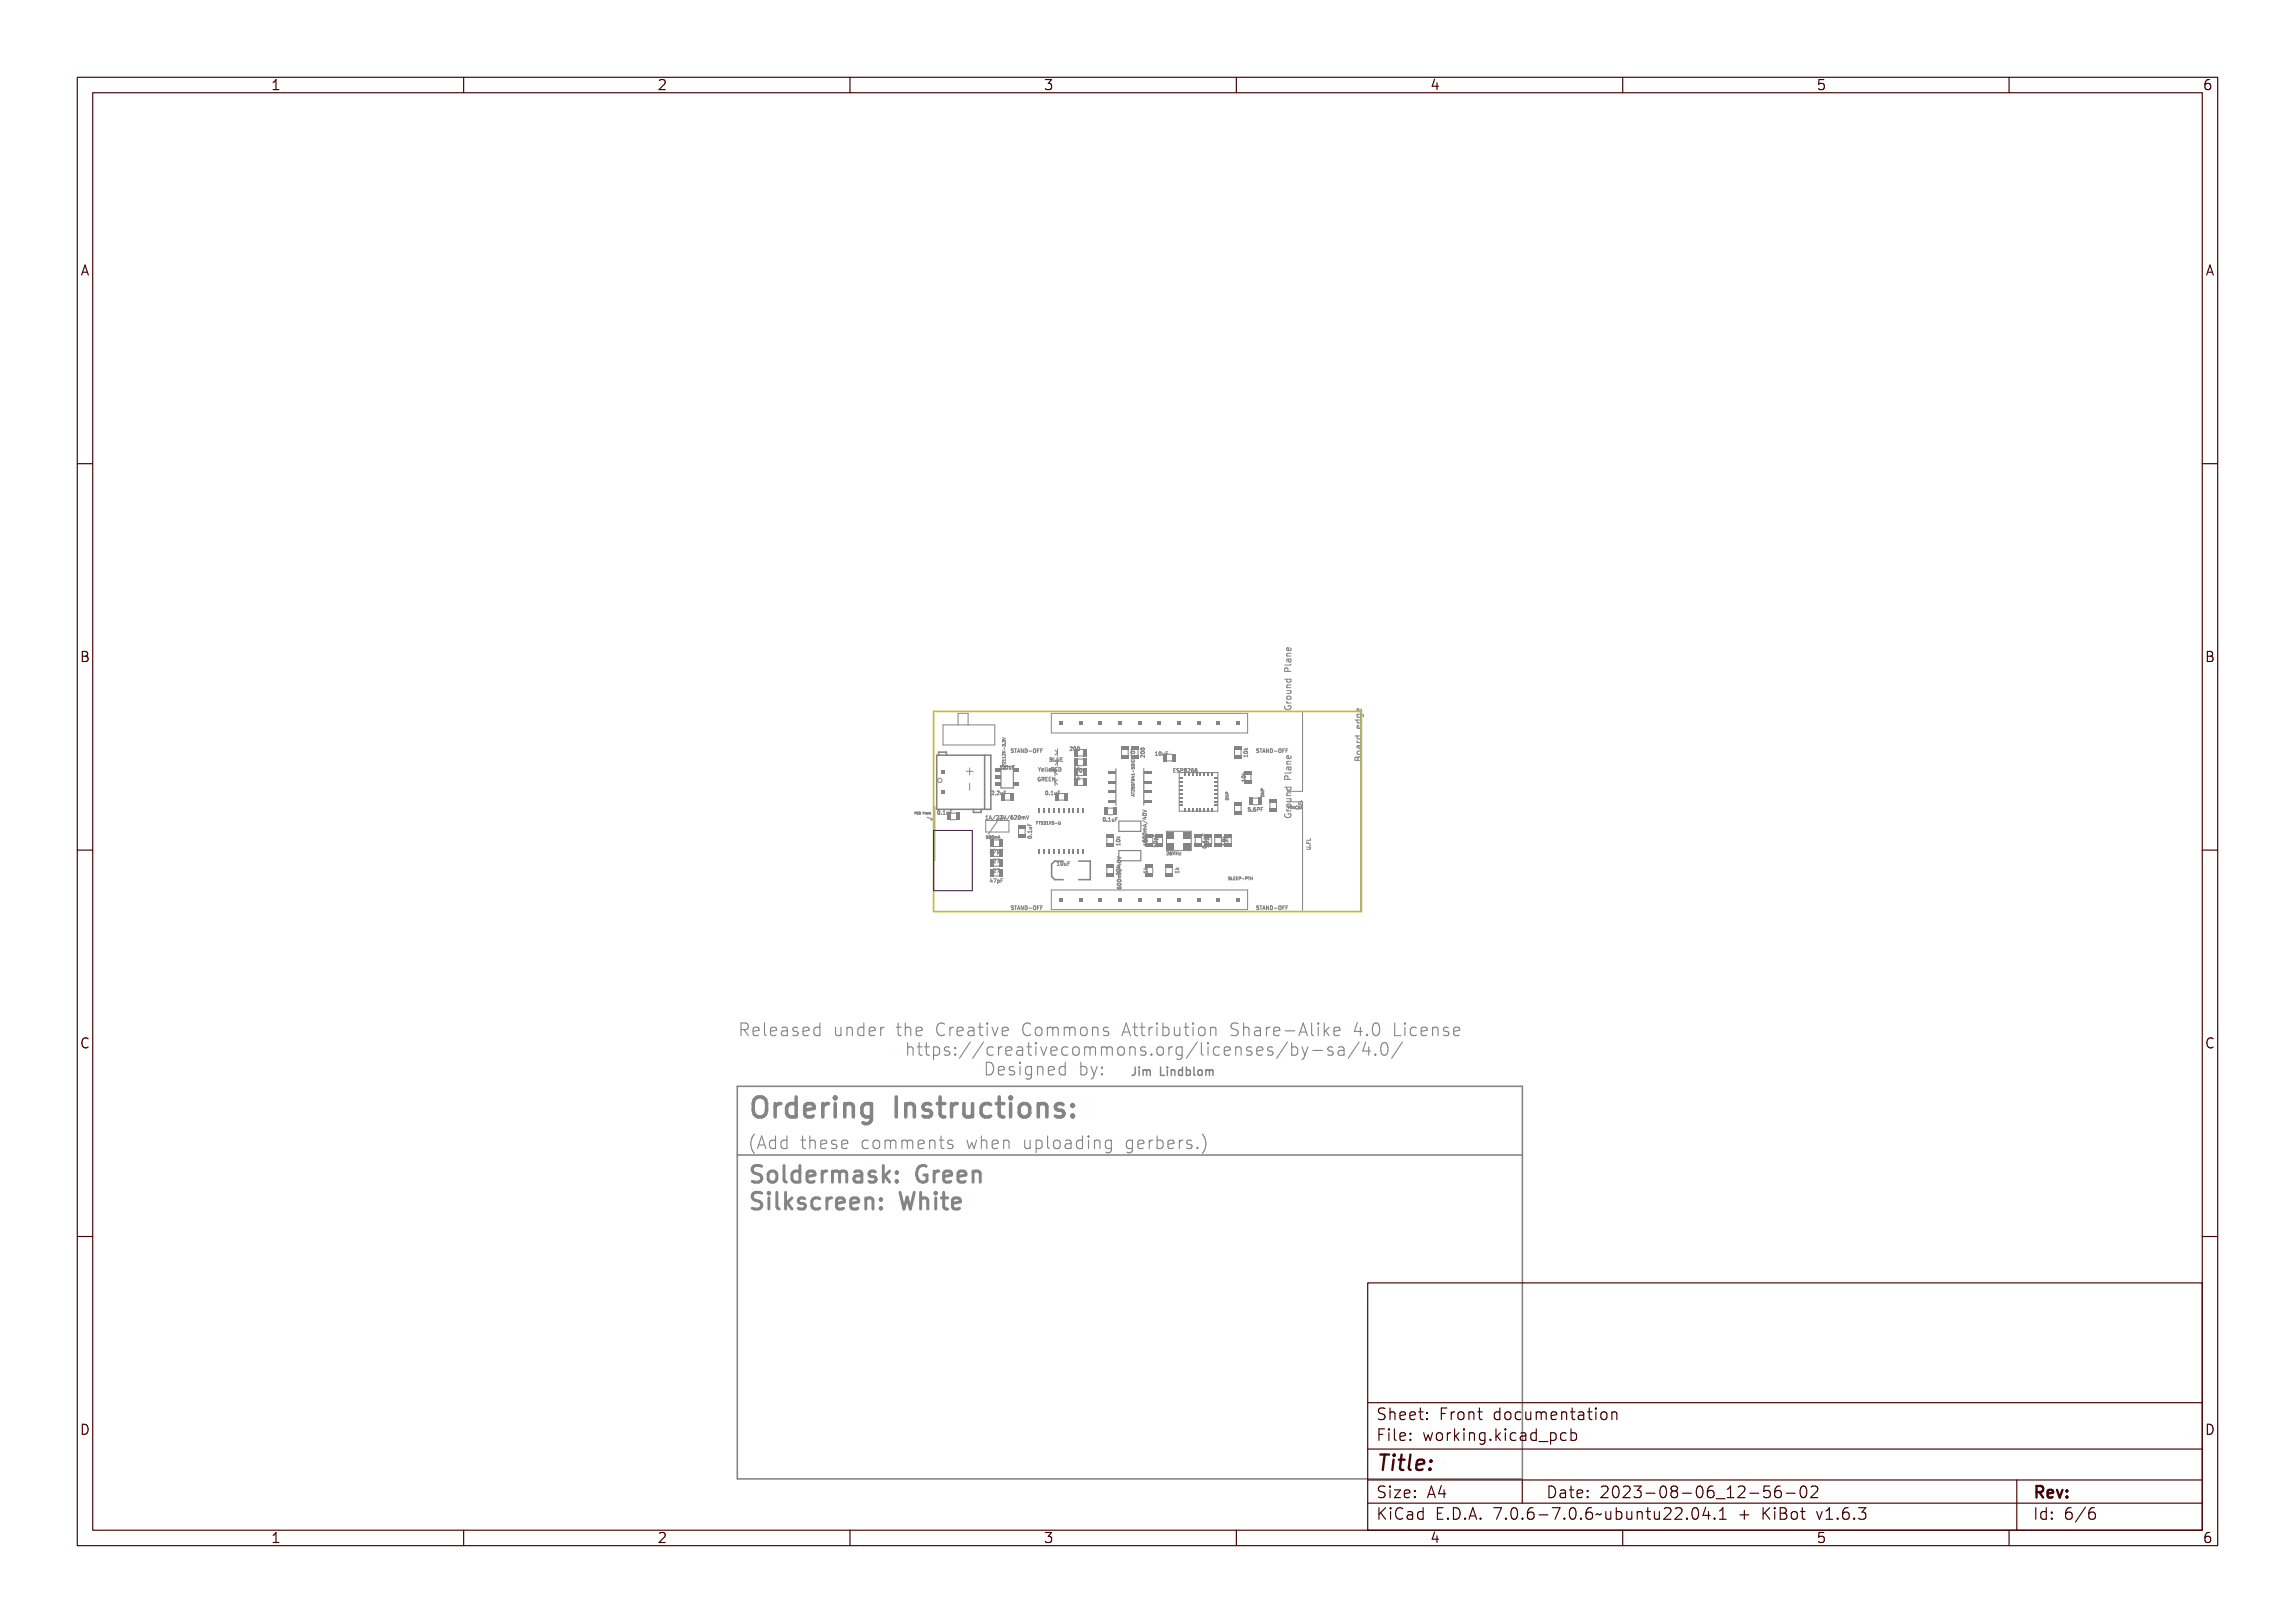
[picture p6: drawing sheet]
<svg xmlns="http://www.w3.org/2000/svg" width="297mm" height="210mm" viewBox="0 0 297 210" stroke-linecap="round" stroke-linejoin="round" font-family="sans-serif">
<defs><g id="words">
<text font-size="3.5" fill="#848484" x="96.7" y="144.4">Ordering Instructions:</text>
<g font-size="2.9" fill="#848484">
<text x="96.7" y="152.9">Soldermask: Green</text>
<text x="96.7" y="156.4">Silkscreen: White</text>
</g>
<text font-size="2.7" fill="#480000" x="178" y="190.3">Title:</text>
<g font-size="2.2" fill="#848484">
<text x="95.4" y="134.2">Released under the Creative Commons Attribution Share-Alike 4.0 License</text>
<text x="115.7" y="136.8">https://creativecommons.org/licenses/by-sa/4.0/</text>
<text x="127.2" y="139.3">Designed by:</text>
<text x="96.7" y="148.5">(Add these comments when uploading gerbers.)</text>
</g>
<g font-size="2" fill="#480000">
<text x="178" y="183.7">Sheet: Front documentation</text>
<text x="178" y="186.5">File: working.kicad_pcb</text>
<text x="178" y="193.9">Size: A4</text>
<text x="178" y="196.6">KiCad E.D.A. 7.0.6-7.0.6~ubuntu22.04.1 + KiBot v1.6.3</text>
<text x="200" y="193.9">Date: 2023-08-06_12-56-02</text>
<text x="263" y="196.6">Id: 6/6</text>
<text x="263" y="193.9">Rev:</text>
</g>
<g font-size="1.7" fill="#480000">
<text x="35" y="11.7">1</text>
<text x="85" y="11.7">2</text>
<text x="135" y="11.7">3</text>
<text x="185" y="11.7">4</text>
<text x="235" y="11.7">5</text>
<text x="285" y="11.7">6</text>
<text x="10.5" y="35.7">A</text>
<text x="285.5" y="35.7">A</text>
<text x="10.5" y="85.6">B</text>
<text x="285.5" y="85.6">B</text>
<text x="10.5" y="135.7">C</text>
<text x="285.5" y="135.7">C</text>
<text x="10.5" y="185.6">D</text>
<text x="285.5" y="185.6">D</text>
<text x="35" y="199.7">1</text>
<text x="85" y="199.7">2</text>
<text x="135" y="199.7">3</text>
<text x="185" y="199.7">4</text>
<text x="235" y="199.7">5</text>
<text x="285" y="199.7">6</text>
</g>
<text font-size="1.4" fill="#848484" x="146.2" y="139.3">Jim Lindblom</text>
<g font-size=".7" fill="#848484">
<text x="129.4" y="99.5">1.0uF</text>
<text x="131.1" y="97.4">STAND-OFF</text>
<text x="134.3" y="99.8">Yellow</text>
<text x="134.7" y="101">GREEN</text>
<text x="135.9" y="98.5">BLUE</text>
<text x="136.1" y="99.8">RED</text>
<text x="138.7" y="97.1">200</text>
<text x="139.1" y="99.6">1k</text>
<text x="139.1" y="100.9">1k</text>
<text x="139.3" y="99.9">200</text>
<text x="146.8" y="98" transform="rotate(-90 146.8 98)">10k</text>
<text x="148.1" y="98" transform="rotate(-90 148.1 98)">200</text>
<text x="149.7" y="97.7">10uF</text>
<text x="152.4" y="99.9">ESP8266</text>
<text x="161.2" y="101.1" transform="rotate(-90 161.2 101.1)">10k</text>
<text x="161.4" y="98" transform="rotate(-90 161.4 98)">10k</text>
<text x="162.9" y="97.4">STAND-OFF</text>
<text x="121.4" y="105.4">0.1uF</text>
<text x="128" y="106">1A/23V/620mV</text>
<text x="128.4" y="102.8">2.2uF</text>
<text x="135.4" y="102.8">0.1uF</text>
<text x="142.7" y="106.3">0.1uF</text>
<text x="161.5" y="105">5.6PF</text>
<text x="128.2" y="110.4">47pF</text>
<text x="128.6" y="111.6">27</text>
<text x="128.6" y="112.9">27</text>
<text x="133.5" y="108.5" transform="rotate(-90 133.5 108.5)">0.1uF</text>
<text x="137" y="112">10uF</text>
<text x="144.9" y="113.2" transform="rotate(-90 144.9 113.2)">10k</text>
<text x="144.9" y="109.4" transform="rotate(-90 144.9 109.4)">10k</text>
<text x="148.4" y="108.7" transform="rotate(-90 148.4 108.7)">600mA/40V</text>
<text x="148.5" y="113" transform="rotate(-90 148.5 113)">1k</text>
<text x="148.5" y="109.4" transform="rotate(-90 148.5 109.4)">10k</text>
<text x="149.8" y="109.6" transform="rotate(-90 149.8 109.6)">10pF</text>
<text x="156.1" y="109.8" transform="rotate(-90 156.1 109.8)">0.1uF</text>
<text x="156.4" y="109.6" transform="rotate(-90 156.4 109.6)">10pF</text>
<text x="158.6" y="109.4" transform="rotate(-90 158.6 109.4)">10k</text>
<text x="158.9" y="109.4" transform="rotate(-90 158.9 109.4)">12k</text>
<text x="169.6" y="110.1" transform="rotate(-90 169.6 110.1)">U.FL</text>
<text x="128.2" y="114.2">47pF</text>
<text x="131.1" y="117.7">STAND-OFF</text>
<text x="145.1" y="114.2" transform="rotate(-90 145.1 114.2)">600mA/40V</text>
<text x="162.9" y="117.7">STAND-OFF</text>
</g>
<g font-size=".5" fill="#848484">
<text x="134.6" y="106.6">FTS31XS-U</text>
<text x="146.8" y="103.1" transform="rotate(-90 146.8 103.1)">AT25SF041-SOIC8</text>
<text x="166.6" y="104.7">TRACE</text>
<text x="127.5" y="108.6">500mA</text>
<text x="150.9" y="110.6">26MHz</text>
<text x="158.9" y="113.9">SLEEP-PTH</text>
</g>
<text font-size=".4" fill="#848484" x="118.3" y="105.4">PCB Front</text>
</g></defs>
<g fill="none" stroke="#848484" stroke-width=".19">
<path d="M146.5 138.2h.4v.8a.38 .38 0 0 1-.6 .2v-.1a.24 .24 0 0 0 .3 .1 .24 .24 0 0 0 .1-.2v-.6h-.2zM147.3 138.5h.3v.7h.2v.1h-.6v-.1h.3v-.6h-.2zM147.5 138.2h.1v.2h-.1zM148 138.5l.1 .1 .2-.1a.16 .16 0 0 0 .1 .1 .16 .16 0 0 0 .2-.1l.1 .2v.6h-.1l-.1-.7-.1 .1v.6h-.1v-.6l-.1-.1-.1 .1v.6h-.1zM149.8 138.2h.2v1h.5v.1h-.7zM150.7 138.5h.4v.7h.2v.1h-.6v-.1h.2v-.6h-.2zM150.9 138.2h.2v.2h-.2zM151.5 138.5h.2v.1a.26 .26 0 0 1 .3-.1 .26 .26 0 0 1 .1 .3v.5h-.1v-.6l-.2-.1-.1 .1v.6h-.2zM152.4 138.6l.3-.1 .2 .1v-.4h.1v1.1h-.1v-.1l-.1 .1a.4 .4 0 0 1-.5-.2 .4 .4 0 0 1 .1-.5zM152.5 138.7l.1-.1a.28 .28 0 0 1 .3 .3 .28 .28 0 0 1-.3 .3l-.1-.2zM153.3 138.2h.1v.4a.35 .35 0 0 1 .5 0 .35 .35 0 0 1 0 .5l-.2 .2h-.2l-.1-.1v.1h-.1zM153.5 138.7v-.1a.28 .28 0 0 1 .3 .3 .28 .28 0 0 1-.3 .3l-.1-.2z"/>
<path d="M154.1 138.2h.3l.1 .9 .2 .1v.1l-.3-.1-.1-.9h-.2zM155.1 138.6a.38 .38 0 0 1 .5 .3 .38 .38 0 0 1-.5 .3l-.1-.3zM155.1 138.7l.1-.1a.28 .28 0 0 1 .3 .3 .28 .28 0 0 1-.3 .3l-.1-.2zM155.8 138.5l.1 .1 .2-.1a.16 .16 0 0 0 .1 .1 .16 .16 0 0 0 .2-.1l.1 .2v.6h-.1l-.1-.7-.1 .1v.6h-.1v-.6l-.1-.1-.1 .1v.6h-.1z"/>
</g>
<g fill="none" stroke="#848484" stroke-width=".38">
<path d="M97.1 150.9l.3-.1h.4l.3 .1v.2a.58 .58 0 0 0-.9 .2 .61 .61 0 0 0 .6 .4 .63 .63 0 0 1 .4 .9 .63 .63 0 0 1-.8 .3l-.5-.1v-.3l.2 .1a.48 .48 0 0 0 .6 .1 .48 .48 0 0 0 .2-.6l-.3-.1a.61 .61 0 0 1-.6-.4 .61 .61 0 0 1 .1-.7zM97.1 154.4l.3-.2 .4 .1h.3v.3a.58 .58 0 0 0-.9 .2 .61 .61 0 0 0 .6 .4 .63 .63 0 0 1 .4 .8 .63 .63 0 0 1-.8 .4l-.5-.1v-.3l.2 .1a.48 .48 0 0 0 .6 .1 .48 .48 0 0 0 .2-.6l-.3-.2a.61 .61 0 0 1-.6-.3 .61 .61 0 0 1 .1-.7zM98.8 154.8h.6v1.4h.5v.2h-1.2v-.2h.5v-1.2h-.4zM98.8 151.5a.69 .69 0 0 1 .8-.2 .69 .69 0 0 1 .4 .8 .69 .69 0 0 1-.7 .8 .69 .69 0 0 1-.7-.8zM99 151.6a.42 .42 0 0 1 .5 0 .42 .42 0 0 1 .2 .5 .43 .43 0 0 1-.4 .6 .43 .43 0 0 1-.4-.6zM99.2 154.2h.2v.3h-.2zM100.4 150.7h.6v1.6a.27 .27 0 0 0 .3 .4h.3v.2a.59 .59 0 0 1-.8-.4v-1.6h-.4zM100.4 154.2h.6v1.6a.27 .27 0 0 0 .3 .3h.3v.3a.59 .59 0 0 1-.8-.4v-1.6h-.4zM102.2 154.2h.3v1.2l.7-.6h.3l-.6 .6 .7 1h-.3l-.6-.9-.2 .2v.7h-.3zM102.2 151.5l.5-.2h.2l.2 .2v-.8h.2v2.2h-.2v-.2a.6 .6 0 0 1-.8 .1 .6 .6 0 0 1-.2-.7zM102.4 151.6a.41 .41 0 0 1 .6 0 .41 .41 0 0 1 .1 .5 .42 .42 0 0 1-.4 .6 .42 .42 0 0 1-.4-.6zM104 151.5a.69 .69 0 0 1 .8-.2 .69 .69 0 0 1 .4 .9h-1.1a.6 .6 0 0 0 .3 .5 .6 .6 0 0 0 .7-.2v.3a.86 .86 0 0 1-1.1-.1 .86 .86 0 0 1 0-1.2z"/>
<path d="M104.1 154.9l.2-.1h.6h.1v.3a.53 .53 0 0 0-.8 .1v.2l.4 .1a.48 .48 0 0 1 .5 .5 .48 .48 0 0 1-.7 .4l-.5-.1v-.3a.57 .57 0 0 0 .9-.1l-.2-.2a.61 .61 0 0 1-.6-.7zM104.2 151.6a.41 .41 0 0 1 .5-.1 .41 .41 0 0 1 .2 .5h-.8zM105.8 155l.4-.2h.3l.3 .1v.2a.57 .57 0 0 0-.8 .1 .57 .57 0 0 0 0 .8 .57 .57 0 0 0 .8 0v.3a.83 .83 0 0 1-1.1-.2 .83 .83 0 0 1 .1-1.1zM105.9 151.3h.2v.3a.59 .59 0 0 1 .9-.2v.2a.52 .52 0 0 0-.6 0 .52 .52 0 0 0-.3 .5v.8h-.2zM107.2 151.3h.3v.1a.31 .31 0 0 1 .3-.1 .31 .31 0 0 1 .2 .2 .34 .34 0 0 1 .5-.2 .34 .34 0 0 1 .2 .4v1.2h-.3v-1.2l-.1-.2-.2 .1v.1v1.2h-.3v-1.2l-.2-.2-.1 .2v1.2h-.3zM107.6 154.8h.2v.3a.59 .59 0 0 1 .9-.3v.3a.52 .52 0 0 0-.6 0 .52 .52 0 0 0-.3 .5v.8h-.2zM109.1 151.4a.72 .72 0 0 1 .8-.1 .72 .72 0 0 1 .4 .7v.9h-.3v-.2a.55 .55 0 0 1-.7 .2 .55 .55 0 0 1-.3-.7 .55 .55 0 0 1 .7-.3h.3a.47 .47 0 0 0-.3-.4 .47 .47 0 0 0-.5 .1h-.1zM109.2 155a.69 .69 0 0 1 .8-.2 .69 .69 0 0 1 .4 .8h-1.1a.6 .6 0 0 0 .3 .6 .6 .6 0 0 0 .7-.2v.3a.86 .86 0 0 1-1.1-.2 .86 .86 0 0 1 0-1.1zM109.4 152.2l.6-.1a.42 .42 0 0 1-.2 .6 .42 .42 0 0 1-.5-.3zM109.4 155.1a.41 .41 0 0 1 .5-.1 .41 .41 0 0 1 .2 .4h-.8zM110.9 155a.69 .69 0 0 1 .9-.2 .69 .69 0 0 1 .3 .8h-1.1a.6 .6 0 0 0 .4 .6 .6 .6 0 0 0 .6-.2v.3a.86 .86 0 0 1-1.1-.2 .86 .86 0 0 1 0-1.1zM111 151.4l.3-.1h.5l.1 .1v.2a.53 .53 0 0 0-.8 .1l.1 .2 .3 .1a.48 .48 0 0 1 .5 .5 .48 .48 0 0 1-.6 .4l-.6-.1v-.2a.57 .57 0 0 0 .9-.2l-.1-.1a.61 .61 0 0 1-.7-.8z"/>
<path d="M111.1 155.1a.41 .41 0 0 1 .5-.1 .41 .41 0 0 1 .2 .4h-.8zM112.6 154.8h.2v.2a.51 .51 0 0 1 .6-.2 .51 .51 0 0 1 .4 .6v1h-.3v-1a.34 .34 0 0 0-.3-.4 .34 .34 0 0 0-.4 .3v1.1h-.2zM112.6 150.7h.3v1.3l.7-.7h.3l-.7 .6 .8 1h-.4l-.5-.8-.2 .2v.6h-.3zM114.7 151.4h.4v.4h-.4zM114.7 152.5h.4v.4h-.4zM114.7 154.9h.4v.4h-.4zM114.7 155.9h.4v.5h-.4zM117.5 154.3h.2l.3 1.7 .2-1.2h.3l.2 1.2 .2-1.7h.3l-.3 2.1h-.3l-.3-1.3-.2 1.3h-.3zM117.8 151a.84 .84 0 0 1 1.2-.1v.3a.57 .57 0 0 0-.7-.2 .57 .57 0 0 0-.4 .6v.5a.53 .53 0 0 0 .3 .5 .53 .53 0 0 0 .6 0v-.6h-.4v-.2h.6v.9a.87 .87 0 0 1-1 .1 .87 .87 0 0 1-.4-1zM119.5 154.2h.2v.8a.51 .51 0 0 1 .7-.2 .51 .51 0 0 1 .3 .6v1h-.3v-1a.34 .34 0 0 0-.2-.4 .34 .34 0 0 0-.4 .3l-.1 1.1h-.2zM119.7 151.3h.3v.3a.59 .59 0 0 1 .8-.2v.2a.52 .52 0 0 0-.6 0 .52 .52 0 0 0-.2 .5v.8h-.3zM121.3 154.8h.7v1.4h.5v.2h-1.3v-.2h.5v-1.2h-.4z"/>
<path d="M121.3 151.5a.69 .69 0 0 1 .9-.2 .69 .69 0 0 1 .3 .9h-1.1a.6 .6 0 0 0 .4 .5 .6 .6 0 0 0 .6-.2v.3a.86 .86 0 0 1-1.1-.1 .86 .86 0 0 1 0-1.2zM121.5 151.6a.41 .41 0 0 1 .5-.1 .41 .41 0 0 1 .2 .5h-.8zM121.7 154.2h.3v.3h-.3zM123 151.5a.69 .69 0 0 1 .9-.2 .69 .69 0 0 1 .3 .9h-1.1a.6 .6 0 0 0 .4 .5 .6 .6 0 0 0 .7-.2v.3a.86 .86 0 0 1-1.2-.1 .86 .86 0 0 1 0-1.2zM123.3 151.6a.41 .41 0 0 1 .4-.1 .41 .41 0 0 1 .3 .5h-.9zM123.3 154.3h.2v.5h.6v.2h-.6v1l.2 .1 .4 .1v.2h-.3a.45 .45 0 0 1-.5-.6v-.8h-.4v-.2h.4zM124.7 151.3h.2v.2a.51 .51 0 0 1 .7-.2 .51 .51 0 0 1 .3 .6v1h-.3v-1a.34 .34 0 0 0-.2-.4 .34 .34 0 0 0-.4 .3l-.1 1.1h-.2zM124.8 155a.69 .69 0 0 1 .8-.2 .69 .69 0 0 1 .4 .8h-1.2a.6 .6 0 0 0 .4 .6 .6 .6 0 0 0 .7-.2v.3a.86 .86 0 0 1-1.2-.2 .86 .86 0 0 1 .1-1.1zM125 155.1a.41 .41 0 0 1 .5-.1 .41 .41 0 0 1 .2 .4h-.8z"/>
</g>
<g fill="none" stroke="#848484" stroke-width=".13">
<path d="M125 99.8h.9M125.5 99.4v.8M129.4 99.1l.2-.1v.5h.1h-.2h.1v-.4zM129.7 96.6v-.3l.2 .2v-.1h.2v.2M129.7 97.4h.4M129.7 97.2l.2 .2M129.7 95.5l.4 .1-.4 .1M129.8 99.4l.3-.1v.1v.2zM129.8 98.5h.3v-.1v.2h-.3zM129.8 98.2h.3v-.1v.2h-.3zM129.8 97.5l.1 .2 .2-.2-.1 .2 .1 .1h-.3l.2-.1zM129.8 96l.3 .2-.3 .1 .3-.1z"/>
<path d="M129.8 98.8h.1l.2 .1v-.2v.3l-.2-.2-.1 .2zM129.8 97.9h.1l.2 .1v-.2v.3l-.2-.2-.1 .2zM129.8 97h.2a.11 .11 0 0 1 .1 0 .11 .11 0 0 1 0 .2l-.1-.2v.1l-.1-.1-.1 .2zM129.8 96.4h.2a.11 .11 0 0 1 .1 0 .11 .11 0 0 1 0 .2l-.1-.2v.1l-.1-.1-.1 .2zM129.8 99.1l.1-.1 .1 .2 .1 .1h-.3zM129.8 99.5l.2-.1v.1zM129.8 99.1h.1l.1 .1h-.2zM129.9 95.8v.1l-.2-.1v.2M129.9 95.8h.2v.2M129.9 95.8h.1M129.9 99.4l.1 .1zM130 96.7v.3"/>
<path d="M130 97.3v.1zM130.1 96.2h.1M130.1 96.7v.1zM130.1 98.6v.2l-.3-.2-.1 .1 .1 .1M130.1 97.5v.3l-.3-.3-.1 .1 .1 .2M130.1 97.9v.2M130.1 98.3v.2M130.1 98.4h-.4l.1 .1M130.1 98h-.4l.1 .1M130.1 97.2l-.2 .1M130.3 99.1a.23 .23 0 0 1 .2 .2 .23 .23 0 0 1-.2 .2l-.1-.2zM130.3 99.1a.17 .17 0 0 1 .1 .2 .17 .17 0 0 1-.1 .1z"/>
<path d="M130.6 99.2l.1 .3 .2-.3v.3h-.1a.11 .11 0 0 1-.1 0 .11 .11 0 0 1-.1-.1zM130.9 97.4h.1M131 96.9l-.1 .1 .1 .1M131 99h.3l-.2 .1v.1h.2l-.2 .1v.2h-.1zM131.2 96.9h.2l-.2 .1a.18 .18 0 0 1 .3 .2 .18 .18 0 0 1-.3 .1h.2v-.1a.15 .15 0 0 1-.2-.1 .15 .15 0 0 1 0-.2zM131.5 96.9h.4h-.2v.5v-.5zM132.1 96.9l.2 .5-.1-.2h-.2l-.1 .2zM132.1 96.9l.1 .3h-.2zM132.3 96.9h.1l.2 .4v-.4v.5l-.2-.4-.1 .4zM132.7 96.9a.25 .25 0 0 1 .3 .2 .25 .25 0 0 1-.3 .3zM132.8 96.9a.18 .18 0 0 1 .2 .2 .18 .18 0 0 1-.2 .2zM133.2 97.2h.2z"/>
<path d="M133.6 96.9a.23 .23 0 0 1 .2 .2 .23 .23 0 0 1-.2 .3l-.1-.3zM133.6 96.9a.17 .17 0 0 1 .2 .2 .17 .17 0 0 1-.2 .2zM133.9 96.9h.3h-.2v.2h.2h-.2v.3h-.1zM134.3 96.9h.3h-.2v.2h.2h-.2v.3h-.1zM134.4 99.3l.1 .2 .2-.2-.1 .3v.2zM134.7 97.1h.1M134.7 96.9h.2M134.8 99.5h.3v.1h-.3l.1 .1h.2a.18 .18 0 0 1-.3 0 .18 .18 0 0 1 0-.2zM134.9 99.5h.1v.1h-.2zM135.2 99.3h.1v.4l.2 .1-.2-.1v-.4zM135.6 99.3h.1v.4l.1 .1-.1-.1v-.4zM136 98h.1a.12 .12 0 0 1 .2 .1 .12 .12 0 0 1-.1 .2 .13 .13 0 0 1 .1 .1 .13 .13 0 0 1-.2 .1h-.1z"/>
<path d="M136 98.3h.2v.1l-.2 .1zM136 98.1l.2 .1h-.2zM136.1 99.3h.2a.13 .13 0 0 1 .1 .1 .13 .13 0 0 1-.1 .2l.2 .2-.2-.2-.2 .2zM136.2 99.4h.2v.1h-.2zM136.3 99.4l.1 .3 .1-.2 .1 .2 .1-.3-.1 .4-.1-.2-.1 .2zM136.4 98v.5h.3h-.3zM136.6 99.3h.2l-.2 .1v.1h.2l-.2 .1v.1l.2 .1h-.2zM136.7 98l.1 .4h.2v-.4v.3a.16 .16 0 0 1-.1 .2 .16 .16 0 0 1-.2-.2zM136.9 99.3a.25 .25 0 0 1 .3 .2 .25 .25 0 0 1-.3 .3zM137 99.4a.18 .18 0 0 1 .2 .1 .18 .18 0 0 1-.2 .2zM137.1 98h.3l-.2 .1v.1h.2l-.2 .1v.2h.2h-.3zM138.6 96.6l-.1 .1"/>
<path d="M138.7 96.8l-.2 .3h.3M138.7 96.7l.1-.1a.18 .18 0 0 1 .2 .2 .18 .18 0 0 1-.1 .2l-.1 .1h.2h-.3l.3-.3zM139.2 96.6a.23 .23 0 0 1 .2 .3 .23 .23 0 0 1-.2 .2l-.1-.2zM139.2 96.7a.17 .17 0 0 1 .2 .2 .17 .17 0 0 1-.2 .1zM139.3 99.5l.1-.1a.18 .18 0 0 1 .2 .2 .18 .18 0 0 1-.1 .2h-.1l.2 .1h-.3l.2-.3zM139.6 96.6a.23 .23 0 0 1 .2 .3 .23 .23 0 0 1-.2 .2l-.1-.2zM139.6 96.7a.17 .17 0 0 1 .2 .2 .17 .17 0 0 1-.2 .1zM139.8 99.4a.23 .23 0 0 1 .2 .3 .23 .23 0 0 1-.2 .2l-.1-.2zM139.8 99.5a.17 .17 0 0 1 .2 .2 .17 .17 0 0 1-.2 .1zM140.2 99.4a.23 .23 0 0 1 .2 .3 .23 .23 0 0 1-.2 .2l-.1-.2zM140.2 99.5a.17 .17 0 0 1 .1 .2 .17 .17 0 0 1-.1 .1zM146.4 97.7h.4v-.1v.3v-.1h-.4v.1z"/>
<path d="M146.4 97.3a.23 .23 0 0 1 .3-.1 .23 .23 0 0 1 .1 .3h-.4zM146.4 97.3a.18 .18 0 0 1 .2 0 .18 .18 0 0 1 .1 .2h-.3zM146.4 98.1h.1M146.4 98.1l.1 .1M146.5 98.3l-.1 .2M146.5 98.2h.1M146.5 96.8l.1 .2 .2-.2-.2 .2 .2 .1h-.5l.3-.1zM146.5 99.3h.3v.2v-.1l-.3 .1zM146.5 99.6a.18 .18 0 0 1 .2-.1 .18 .18 0 0 1 .1 .2h-.3zM146.5 99.9l.1 .1a.13 .13 0 0 1 .1-.2 .13 .13 0 0 1 .1 .1 .13 .13 0 0 1 0 .2l-.1-.2a.13 .13 0 0 1-.1 .2 .13 .13 0 0 1-.1-.2zM146.5 98.9h.1a.13 .13 0 0 0 .1 .2 .13 .13 0 0 0 .1-.2 .18 .18 0 0 1-.2 .3 .17 .17 0 0 1-.1-.3zM146.5 98.7h.2a.1 .1 0 0 1 .1 0 .1 .1 0 0 1 0 .1 .1 .1 0 0 1-.1 0h-.2z"/>
<path d="M146.5 99.6l.3 .1h-.2zM146.6 98.1v.1M146.8 98.3v.2M146.8 98.1h-.2M147.6 97.3a.23 .23 0 0 1 .3-.1 .23 .23 0 0 1 .2 .3h-.4zM147.6 96.9a.23 .23 0 0 1 .3-.1 .23 .23 0 0 1 .2 .3h-.4zM147.7 97.7h.1l.2 .2 .1-.3v.3l-.3-.2-.2 .2zM147.7 97.3a.18 .18 0 0 1 .2 0 .18 .18 0 0 1 .1 .2h-.3zM147.7 97a.18 .18 0 0 1 .2-.1 .18 .18 0 0 1 .1 .2h-.3zM149.5 97.8h.3M149.6 97.3l-.1 .1M149.8 97.3h.2v.4h.1h-.3h.1v-.4z"/>
<path d="M150.3 97.3a.23 .23 0 0 1 .2 .2 .23 .23 0 0 1-.2 .2l-.1-.2zM150.3 97.3a.17 .17 0 0 1 .1 .2 .17 .17 0 0 1-.2 .2zM150.6 97.4l.1 .3 .1-.3v.3a.11 .11 0 0 1-.2 0 .11 .11 0 0 1 0-.1zM151 97.3h.3h-.3v.2h.2h-.2v.2zM151.9 99.7h.2M152.1 99.4h-.2v.5h.2M152.4 99.4h.3l-.2 .1v.1h.2l-.2 .1v.1l.2 .1h-.3zM152.8 99.5l.3-.1-.2 .2a.18 .18 0 0 1 .2 .2 .18 .18 0 0 1-.3 .1v-.1h.2v-.1a.15 .15 0 0 1-.2-.1 .15 .15 0 0 1 0-.1zM153.2 99.4h.2a.15 .15 0 0 1 .1 .2 .15 .15 0 0 1-.2 .1l-.1 .2zM153.3 99.5h.1v.1l-.1 .1zM153.6 99.5a.13 .13 0 0 1 .2-.1 .15 .15 0 0 1 0 .3 .14 .14 0 0 1 0 .2 .14 .14 0 0 1-.2 0 .14 .14 0 0 1 .1-.2zM154 99.5v-.1a.18 .18 0 0 1 .3 .2 .18 .18 0 0 1-.2 .2h-.1l.3 .1h-.3l.2-.3z"/>
<path d="M154.4 99.5l.2-.1-.1 .1-.1 .2a.15 .15 0 0 1 .3 0 .15 .15 0 0 1-.1 .2 .15 .15 0 0 1-.2-.1zM154.8 99.5l.2-.1-.2 .1v.2a.15 .15 0 0 1 .3 0 .15 .15 0 0 1-.1 .2 .15 .15 0 0 1-.2-.1zM161 97.7h.4v-.1v.3v-.1h-.4v.1zM161 97.3a.23 .23 0 0 1 .3-.1 .23 .23 0 0 1 .1 .3h-.4zM161 97.3a.18 .18 0 0 1 .2 0 .18 .18 0 0 1 .1 .2h-.2zM161.1 96.8l.1 .2 .2-.2-.1 .2 .1 .1h-.5l.3-.1zM162.6 97.4h.1M162.7 96.9l-.1 .1 .1 .1M163 96.9h.2l-.2 .1a.18 .18 0 0 1 .2 .2 .18 .18 0 0 1-.3 .1h.2v-.1a.15 .15 0 0 1-.2-.1 .15 .15 0 0 1 .1-.2zM163.3 96.9h.3h-.1v.5l-.1-.5zM163.8 96.9h.1l.1 .5-.1-.2h-.1l-.1 .2zM163.8 96.9l.1 .3h-.1z"/>
<path d="M164.1 96.9h.1l.1 .4 .1-.4v.5h-.1l-.2-.4v.4zM164.5 96.9a.25 .25 0 0 1 .3 .2 .25 .25 0 0 1-.3 .3zM164.5 96.9a.18 .18 0 0 1 .2 .2 .18 .18 0 0 1-.2 .2zM164.9 97.2h.2zM165.3 96.9a.23 .23 0 0 1 .3 .2 .23 .23 0 0 1-.3 .3v-.3zM165.4 96.9a.17 .17 0 0 1 .1 .2 .17 .17 0 0 1-.2 .2zM165.7 96.9h.3h-.3v.2h.2h-.2v.3zM166.1 96.9h.2h-.2v.2h.2h-.2v.3zM166.2 87.9h.9M166.3 91.4a.38 .38 0 0 0 .4 .4 .38 .38 0 0 0 .3-.4l-.3-.1v.2M166.3 86.4h.7l.1-.2h.1l-.1 .3h-.7v.2h-.1zM166.3 88.2h.9l-.1 .1a.26 .26 0 0 1-.2 .4 .26 .26 0 0 1-.2-.4h-.4z"/>
<path d="M166.4 91.5h.1v.1a.31 .31 0 0 0 .3 .3 .31 .31 0 0 0 .3-.4h-.2v.2h-.1v-.3h.3a.36 .36 0 0 1 0 .5 .36 .36 0 0 1-.5 0l-.2-.1zM166.4 97.1h.2M166.4 96.9h.3M166.4 86.9l.3-.1 .1 .2 .1 .2h.3v.1h-.8zM166.5 87h.2l.1 .2h-.3zM166.5 90.7l.2 .3M166.5 98.9h.6M166.5 91h.6M166.5 89.4h.6M166.5 89h.6M166.5 84.9h.6M166.6 87.9l-.1 .2 .2 .2 .3-.1v-.3"/>
<path d="M166.6 90.1h.3l.2 .2-.2 .2h-.2l-.2-.2zM166.6 89.5h.6v.1h-.1a.19 .19 0 0 1 .1 .2 .19 .19 0 0 1-.3 .2h-.3v-.1l.4-.1 .1-.1-.1-.1h-.4zM166.6 90.8h.1a.2 .2 0 0 0 0 .2 .2 .2 0 0 0 .2 .1h.3v.1h-.6v-.1h.1l-.1-.2zM166.6 98.9h.6v.1h-.5l-.1 .1 .2 .1h.4v.1h-.6v-.1h.1l-.1-.1zM166.6 88.9l.6-.1v.1h-.5l-.1 .2 .2 .1h.4v.1h-.6v-.1h.1l-.1-.1zM166.6 85l.6-.1v.1h-.5l-.1 .1 .2 .2h.4v.1h-.6v-.1h.1l-.1-.1zM166.6 98.3l.3-.1v.4a.23 .23 0 0 0 .2-.1 .23 .23 0 0 0-.1-.3 .3 .3 0 0 1 .1 .5 .3 .3 0 0 1-.4 0 .3 .3 0 0 1-.1-.4zM166.6 84.3l.3-.1v.5a.23 .23 0 0 0 .2-.2 .23 .23 0 0 0-.1-.3 .3 .3 0 0 1 .1 .5 .3 .3 0 0 1-.4 0 .3 .3 0 0 1-.1-.4zM166.6 90.2a.29 .29 0 0 1 .5 0 .29 .29 0 0 1-.1 .4h-.4v-.2zM166.6 99.6l.6-.1v.1h-.1a.21 .21 0 0 1 .1 .3 .21 .21 0 0 1-.3 .1 .21 .21 0 0 1-.1-.2v-.2a.19 .19 0 0 0-.2 .2 .19 .19 0 0 0 .1 .2h-.1v-.2zM166.6 85.6h.6v.1h-.1a.21 .21 0 0 1 .1 .2 .21 .21 0 0 1-.3 .1 .21 .21 0 0 1-.1-.2v-.1a.19 .19 0 0 0-.2 .1 .19 .19 0 0 0 .1 .2h-.1v-.1zM166.7 88.4a.21 .21 0 0 1 .2-.1 .21 .21 0 0 1 .1 .2h-.3z"/>
<path d="M166.7 86.9l-.1-.4-.3-.1-.1 .5h.9M166.7 98.3h.1v.3l-.1-.1zM166.7 84.4l.1-.1v.3l-.1-.1zM166.7 90.3h.4a.2 .2 0 0 1-.2 .2 .2 .2 0 0 1-.2-.2zM166.7 85.3l.1 .3 .1 .1 .2-.1-.1-.3M166.7 99.2l.1 .3 .1 .1 .2-.1-.1-.3M166.9 99.6a.17 .17 0 0 1 .2 .1 .17 .17 0 0 1-.1 .2h-.1zM166.9 85.7a.17 .17 0 0 1 .2 0 .17 .17 0 0 1-.1 .2h-.1zM167 89.4v.3h-.5M167 83.8l.1 .3-.2 .1-.3-.1v-.3h.1l.1 .4M167 97.8l.1 .2-.2 .2-.3-.1v-.3h.1l.1 .4M167.1 84.5l-.5 .1v.3"/>
<path d="M167.1 85.3h-.5v.3M167.1 88.6l-.5 .1v.3M167.1 98.5h-.5v.4M167.1 99.2l-.5 .1v.3M167.1 99.9l-.2 .1h-.7M167.1 85.9l-.2 .2h-.7M175.3 95.2h.9M175.3 93.2h.9M175.4 98h.2l.1 .1 .2-.2 .2 .1 .1 .4h-.9zM175.4 95.4h.9l-.1 .1a.26 .26 0 0 1-.2 .4 .26 .26 0 0 1-.2-.4h-.4zM175.4 93.5h.9l-.1 .1a.26 .26 0 0 1-.2 .4 .26 .26 0 0 1-.2-.4h-.4zM175.5 98.1h.2l.1 .1a.22 .22 0 0 1 .3-.2 .22 .22 0 0 1 .2 .3v.2h-.8z"/>
<path d="M175.6 98.2h.2v.2h-.2zM175.6 95.9l.2 .2M175.6 96.1h.6M175.6 92.4h.7l.1 .2v.2M175.7 92.4l-.1 .3 .2 .1 .3-.1v-.3M175.7 93.2l-.1 .2 .2 .2 .3-.1v-.3M175.7 95.2l-.1 .3 .2 .1 .3-.1v-.3M175.7 92.8h.5a.23 .23 0 0 1 .3 .2 .23 .23 0 0 1-.1 .3 .2 .2 0 0 0 0-.3 .2 .2 0 0 0-.2-.1 .25 .25 0 0 1-.2 .4 .25 .25 0 0 1-.2-.4zM175.7 96h.1a.2 .2 0 0 0 0 .3 .2 .2 0 0 0 .2 .1h.3v.1h-.6v-.1h.1l-.1-.2zM175.7 97.2h.4v.3l-.1 .1h-.3l-.1-.2zM175.7 94.2l.3-.1v.4a.23 .23 0 0 0 .2-.1 .23 .23 0 0 0-.1-.3 .3 .3 0 0 1 .1 .5 .3 .3 0 0 1-.4 0 .3 .3 0 0 1-.1-.4zM175.7 92.2l.3-.1v.5a.23 .23 0 0 0 .2-.2 .23 .23 0 0 0-.1-.2 .3 .3 0 0 1 .1 .4 .3 .3 0 0 1-.4 0 .3 .3 0 0 1-.1-.4z"/>
<path d="M175.7 98.1v.3M175.7 97.5a.29 .29 0 0 1 .5-.1 .29 .29 0 0 1-.1 .5l-.4-.1v-.2zM175.7 96.8h.6v.1h-.1a.21 .21 0 0 1 .1 .2 .21 .21 0 0 1-.3 .1 .21 .21 0 0 1-.1-.2v-.1a.19 .19 0 0 0-.2 .1 .19 .19 0 0 0 .1 .2h-.1v-.2zM175.8 95.6a.22 .22 0 0 1 .2-.1 .22 .22 0 0 1 .1 .3h-.3zM175.8 93.7a.21 .21 0 0 1 .2-.1 .21 .21 0 0 1 .1 .2h-.3zM175.8 93a.21 .21 0 0 1 .2-.1 .21 .21 0 0 1 .1 .3h-.3zM175.8 94.2h.1v.3l-.1-.1zM175.8 92.3l.1-.1v.4l-.1-.1zM175.8 97.5l.4 .1a.2 .2 0 0 1-.2 .2 .2 .2 0 0 1-.2-.3zM175.8 96.5l.1 .2 .1 .2 .2-.2-.1-.2M175.9 98.2h.2l.1 .2h-.3zM176 96.9a.17 .17 0 0 1 .2 0 .17 .17 0 0 1-.1 .2h-.1z"/>
<path d="M176.1 91.7l.1 .3-.2 .1-.3-.1v-.3h.1l.1 .4M176.1 93.9l.1 .2-.2 .2-.3-.1v-.3h.1l.1 .4M176.2 96.5h-.5v.3M118.4 105.1l.1 .1-.1 .2zM118.4 105.2h.1l-.1 .1zM118.6 105.2l.1-.1-.1 .1 .1 .2a.14 .14 0 0 1-.1-.1 .14 .14 0 0 1 0-.1zM118.8 105.1l.2 .1-.1 .2h-.1zM118.8 105.3h.1l-.1 .1zM118.8 105.2h.1zM119.3 105.1h.1l-.1 .1h.1l-.1 .1v.1zM119.5 105.2h.1l-.1 .2zM119.9 105.2h.2v.2l-.1-.2-.1 .2z"/>
<path d="M120.2 105.1l.1 .1h-.1l.1 .2-.2-.2zM120.3 105.2h.1M120.4 105.4h.1M121.5 104.9a.23 .23 0 0 1 .2 .2 .23 .23 0 0 1-.2 .3l-.1-.3zM121.6 104.9a.17 .17 0 0 1 .1 .2 .17 .17 0 0 1-.2 .2zM121.9 105.3l.1 .1zM122.3 104.9h.1v.4l.1 .1h-.2l.1-.1v-.4zM122.6 105l.2 .3 .1-.3v.4l-.1-.1a.11 .11 0 0 1-.1 .1 .11 .11 0 0 1-.1-.2zM123 104.9h.3h-.2v.2h.2h-.2v.3h-.1zM125.2 100.1h.3v-.4h.2v.4h.3v.1h-.3v.3h-.2v-.3h-.3zM125.5 101.4v.8M125.6 101.9h.1v.4h-.1z"/>
<path d="M127.6 106h.3M127.6 105.7l.1-.2v.5M127.6 108.2h.2l-.2 .1a.12 .12 0 0 1 .2 .1 .12 .12 0 0 1-.1 .1 .12 .12 0 0 1-.1 0l.2-.1h-.2zM127.9 108.2a.16 .16 0 0 1 .2 .2 .16 .16 0 0 1-.2 .1zM128 108.2l.1 .1-.1 .2zM128.1 105.5h.1v.4l.1 .1h-.2l.1-.1v-.3zM128.2 108.2a.16 .16 0 0 1 .2 .2 .16 .16 0 0 1-.2 .1zM128.3 108.2l.1 .1-.1 .2zM128.4 113.7h.1v.3v.2l-.1-.1h-.2zM128.4 109.9h.1v.3v.2l-.1-.1h-.2zM128.4 113.8v.2h-.2zM128.4 110v.2h-.2z"/>
<path d="M128.4 102.4l.1-.1a.18 .18 0 0 1 .2 .2 .18 .18 0 0 1-.1 .2l-.1 .1h.2h-.3l.3-.3zM128.5 108.3h.2v.3l-.1-.3v.3l-.1-.3v.3zM128.5 105.5h.1l.2 .5-.1-.1h-.2l-.1 .1zM128.6 105.6l.1 .2h-.2zM128.6 113.7h.3l-.2 .5 .1-.4zM128.6 109.9h.3l-.2 .5 .1-.5zM128.9 108.2l.1 .4v-.1l-.2 .1zM128.9 108.2v.2h-.1zM128.9 102.7l.1 .1zM129 113.8l.1 .1a.15 .15 0 0 1 .2 .1 .15 .15 0 0 1-.2 .1l-.1 .2zM129 110l.1 .1a.15 .15 0 0 1 .2 .1 .15 .15 0 0 1-.2 .1l-.1 .2zM129.1 105.5l-.3 .6z"/>
<path d="M129.2 108.5l.1-.4 .1 .4M129.2 108.4h.2M129.2 102.4l.1-.1a.18 .18 0 0 1 .2 .2 .18 .18 0 0 1-.2 .2v.1h.2h-.3l.2-.3zM129.2 105.5h.1a.18 .18 0 0 1 .2 .2 .18 .18 0 0 1-.2 .2l.2 .1h-.3l.2-.3zM129.4 113.7h.3l-.2 .1v.1h.2l-.2 .1v.2h-.1zM129.4 109.9h.3h-.2v.2h.2h-.2v.3h-.1zM129.6 105.5h.1a.12 .12 0 0 1 .2 .1 .12 .12 0 0 1-.1 .1 .15 .15 0 0 1 0 .3 .15 .15 0 0 1-.2-.1h.2a.1 .1 0 0 0 0-.1 .1 .1 0 0 0-.1 0l.1-.2zM129.6 102.5l.1 .3 .2-.3v.3h-.1a.11 .11 0 0 1-.1 0 .11 .11 0 0 1-.1-.1zM130 105.5l.1 .4 .2-.4-.1 .5h-.1zM130 102.3h.3l-.2 .1v.1h.2l-.2 .1v.2h-.1zM130.6 105.5l-.2 .6zM130.8 105.6l.2-.1-.1 .1-.1 .2a.15 .15 0 0 1 .3 0 .15 .15 0 0 1-.1 .2 .15 .15 0 0 1-.2-.1z"/>
<path d="M130.9 117.7h.1M131 117.2l-.1 .1 .1 .1M131.2 105.5a.18 .18 0 0 1 .3 .2 .18 .18 0 0 1-.2 .2h-.1l.3 .1h-.3l.2-.3zM131.2 117.2h.2l-.2 .2a.18 .18 0 0 1 .3 .2 .18 .18 0 0 1-.3 .1l.2-.1v-.1a.15 .15 0 0 1-.2-.1 .15 .15 0 0 1 0-.2zM131.5 117.2h.4l-.2 .1v.4v-.4zM131.6 105.5a.23 .23 0 0 1 .3 .3 .23 .23 0 0 1-.3 .2v-.2zM131.7 105.6a.17 .17 0 0 1 .1 .2 .17 .17 0 0 1-.2 .1zM131.9 105.6l.3 .1 .1 .3-.1-.3-.1 .3-.1-.3-.1 .3zM132.1 117.2l.2 .5-.1-.1h-.2l-.1 .1zM132.1 117.3l.1 .2h-.2zM132.3 105.5l.2 .4 .2-.4-.2 .5h-.1zM132.3 117.2h.1l.2 .4v-.4v.5l-.2-.4-.1 .4z"/>
<path d="M132.7 117.2a.25 .25 0 0 1 .3 .2 .25 .25 0 0 1-.3 .3zM132.8 117.3a.18 .18 0 0 1 .2 .1 .18 .18 0 0 1-.2 .2zM132.8 105.5l.2 .5 .2-.5M133 107.5h.4l.1-.1v.3l-.1-.1h-.3l-.1 .1zM133 106.6l.1 .2h.1l.1-.2v.2l.2 .1h-.5zM133 108.3a.23 .23 0 0 1 .3-.1 .23 .23 0 0 1 .1 .2h-.3zM133.1 108.3a.18 .18 0 0 1 .2-.1 .18 .18 0 0 1 .1 .2h-.3zM133.1 107h.4l-.1 .1a.11 .11 0 0 1 .1 .1 .11 .11 0 0 1-.1 .1h-.3l.4-.1zM133.2 117.5h.2zM133.4 107.9l.1 .1zM133.6 117.2a.23 .23 0 0 1 .2 .2 .23 .23 0 0 1-.2 .3l-.1-.3zM133.6 117.3a.17 .17 0 0 1 .2 .1 .17 .17 0 0 1-.2 .2z"/>
<path d="M133.9 117.2h.3l-.2 .1v.1h.2l-.2 .1v.2h-.1zM134.2 106.5h.1M134.3 117.2h.3l-.2 .1v.1h.2l-.2 .1v.2h-.1zM134.3 106.3h-.1v.4M134.4 106.3h.2M134.6 100.6a.24 .24 0 0 0-.3 .2 .24 .24 0 0 0 .2 .3M134.7 117.4h.1M134.7 117.2h.2M134.7 106.3h.2h-.2v.1h.2l-.2 .1v.1zM134.8 100.6h.2l.1 .1a.17 .17 0 0 0-.3 .1 .17 .17 0 0 0 .2 .2v-.2h.1v.2a.23 .23 0 0 1-.3 0 .23 .23 0 0 1 0-.4zM134.9 106.3h.3h-.1v.3v-.3zM135.2 100.6h.1a.13 .13 0 0 1 .2 .1 .13 .13 0 0 1-.1 .1l.1 .2-.2-.2-.1 .2z"/>
<path d="M135.2 100.6h.2v.2h-.2zM135.3 106.3h.2l-.2 .1a.13 .13 0 0 1 .2 .1 .13 .13 0 0 1-.1 .1 .13 .13 0 0 1-.1 0h.1l-.1-.2zM135.5 102.4a.23 .23 0 0 1 .2 .2 .23 .23 0 0 1-.2 .2l-.1-.2zM135.5 102.4a.17 .17 0 0 1 .2 .2 .17 .17 0 0 1-.2 .1zM135.6 106.3h.1v.2a.11 .11 0 0 1 0 .1 .11 .11 0 0 1-.1 0l.1-.1h-.1l.1-.1zM135.6 100.6h.3h-.3v.2h.3h-.3v.2h.3h-.3zM135.9 106.3h.1v.3h.1h-.2h.1v-.3zM135.9 102.7l.1 .1zM136 100.6h.2h-.2v.2h.2h-.2v.2h.3h-.3zM136.1 106.3l.2 .1 .1-.1-.1 .2 .1 .1-.1-.1-.2 .1 .2-.1zM136.2 102.4l.2-.1v.5h.1h-.3h.1v-.4zM136.3 100.6h.1l.2 .4v-.4v.4l-.2-.3-.1 .3z"/>
<path d="M136.5 106.3h.2l-.2 .1a.13 .13 0 0 1 .2 .1 .13 .13 0 0 1-.1 .1 .13 .13 0 0 1-.1 0h.1l-.1-.2zM136.6 102.5l.1 .3 .2-.3v.3h-.1a.11 .11 0 0 1-.1 0 .11 .11 0 0 1-.1-.1zM136.8 106.5h.1zM136.8 112h.3M136.9 111.6h-.1M137 102.3h.3l-.2 .1v.1h.2l-.2 .1v.2h-.1zM137.1 106.3v.3h.1v-.3l.1 .2a.12 .12 0 0 1-.1 .2 .12 .12 0 0 1-.1-.2zM137.1 111.5h.2v.4l.1 .1h-.3l.1-.1v-.4zM137.6 111.5a.23 .23 0 0 1 .2 .2 .23 .23 0 0 1-.2 .3l-.1-.3zM137.6 111.6a.17 .17 0 0 1 .1 .1 .17 .17 0 0 1-.2 .2zM137.9 111.6l.1 .3 .1-.3v.4v-.1a.11 .11 0 0 1-.2 .1 .11 .11 0 0 1 0-.2zM138.3 111.5h.3h-.3v.2h.2h-.2v.3z"/>
<path d="M139.5 100.4h.7M142.8 105.8a.23 .23 0 0 1 .2 .2 .23 .23 0 0 1-.2 .2l-.1-.2zM142.9 105.8a.17 .17 0 0 1 .1 .2 .17 .17 0 0 1-.2 .2zM143.2 106.2l.1 .1zM143.6 105.8h.1v.4l.1 .1h-.2l.1-.1v-.4zM143.9 105.9l.2 .3 .1-.3v.4l-.1-.1a.11 .11 0 0 1-.1 .1 .11 .11 0 0 1-.1-.2zM144.3 105.8h.3h-.2v.2h.2h-.2v.3h-.1zM144.5 109.2h.4v-.1v.2v-.1h-.4v.1zM144.5 113h.4v-.1v.2v-.1h-.4v.1zM144.5 108.7a.23 .23 0 0 1 .2-.1 .23 .23 0 0 1 .2 .3h-.4zM144.5 112.6a.23 .23 0 0 1 .2-.1 .23 .23 0 0 1 .2 .2h-.4zM144.5 108.8a.18 .18 0 0 1 .2-.1 .18 .18 0 0 1 .1 .2h-.3z"/>
<path d="M144.5 112.6a.18 .18 0 0 1 .2-.1 .18 .18 0 0 1 .1 .2h-.3zM144.6 108.3l.1 .1 .2-.2-.2 .2 .2 .1h-.5h.3zM144.6 112.1l.1 .1 .2-.2-.2 .3 .2 .1h-.5l.3-.1zM144.6 112.4l.5-.1-.2 .1v.2l.2 .1-.5-.2zM144.6 111.9l.5 .3zM144.6 111.6l.3-.1 .2 .2h-.2v.2zM144.6 110.7l.5 .2v.1l-.5 .1 .4-.2zM144.6 114.4a.26 .26 0 0 0 .2 .2 .26 .26 0 0 0 .3-.2M144.6 114.8l.1 .2h.3l.1-.1-.1-.1h-.2l.1 .2M144.6 113.6a.23 .23 0 0 1 .3-.1 .23 .23 0 0 1 .1 .3h-.4zM144.6 113.2a.23 .23 0 0 1 .3-.1 .23 .23 0 0 1 .1 .3h-.4zM144.6 111.2a.23 .23 0 0 1 .3-.1 .23 .23 0 0 1 .1 .3h-.4z"/>
<path d="M144.6 113.9l.1 .2h.1a.15 .15 0 0 1 0-.2 .16 .16 0 0 1 .3 .1 .15 .15 0 0 1-.2 .2 .22 .22 0 0 1-.2 0 .22 .22 0 0 1-.1-.3zM144.6 112.5l.3-.1v.1zM144.6 113.6a.18 .18 0 0 1 .2-.1 .18 .18 0 0 1 .2 .2h-.3zM144.6 113.2a.18 .18 0 0 1 .2-.1 .18 .18 0 0 1 .2 .2h-.3zM144.6 111.3a.18 .18 0 0 1 .2-.1 .18 .18 0 0 1 .2 .2h-.3zM144.6 111.7h.3v.1zM144.7 112.7h.4l-.4 .1h.4l-.4 .1 .4 .1h-.4zM146.5 102.9l.3-.1v.1v.2zM146.5 102.5v.1l.3 .1h-.3v.1zM146.5 102l.1 .1a.12 .12 0 0 1 .1-.2 .12 .12 0 0 1 .1 .1 .12 .12 0 0 1 0 .2l-.1-.2v.1h-.2zM146.5 101.3v.2h.1l.1-.2v.2h.1h-.3zM146.5 100.8l.3-.1v.1l-.1 .2z"/>
<path d="M146.5 100.5h.3v-.1v.2h-.3zM146.5 101.1a.17 .17 0 0 1 .2-.1 .17 .17 0 0 1 .1 .2h-.3zM146.5 101.7l.1 .1a.13 .13 0 0 1 .1-.2 .13 .13 0 0 1 .1 .1 .13 .13 0 0 1 0 .2l-.1-.2a.13 .13 0 0 1-.1 .2 .13 .13 0 0 1-.1-.2zM146.5 102.3h.1l.2 .1v-.2v.3l-.2-.2-.1 .2zM146.5 101.1l.3 .1h-.2zM146.5 102.9h.2v.1zM146.5 100.8h.2v.1zM146.7 100.2v.1zM147.9 106.9l.5-.2-.2 .1v.2l.2 .1-.5-.2zM147.9 106.4l.5 .3zM147.9 106h.3l.2 .1h-.2v.2zM147.9 105.2l.5 .1v.1l-.5 .1 .4-.2z"/>
<path d="M147.9 104.8l.5 .2M147.9 108a.23 .23 0 0 1 .3-.1 .23 .23 0 0 1 .1 .3h-.4zM147.9 107.6a.23 .23 0 0 1 .3-.1 .23 .23 0 0 1 .1 .3h-.4zM147.9 105.7a.23 .23 0 0 1 .3-.1 .23 .23 0 0 1 .1 .2h-.4zM147.9 108.4h.1a.14 .14 0 0 0-.1 .1 .14 .14 0 0 0 .2 .1 .15 .15 0 0 1 0-.3 .16 .16 0 0 1 .3 .1 .15 .15 0 0 1-.2 .2 .22 .22 0 0 1-.2 0 .22 .22 0 0 1-.1-.2zM147.9 106.9l.3-.1v.2zM147.9 108a.18 .18 0 0 1 .2 0 .18 .18 0 0 1 .2 .1h-.3zM147.9 107.6a.18 .18 0 0 1 .2 0 .18 .18 0 0 1 .2 .2h-.3zM147.9 105.7a.18 .18 0 0 1 .2-.1 .18 .18 0 0 1 .2 .2h-.3zM147.9 106.1h.3v.1zM148 107.2l.4-.1-.4 .1 .4 .1-.4 .1 .4 .1h-.4zM148 109.2h.4l.1-.1v.2l-.1-.1h-.3l-.1 .1z"/>
<path d="M148 108.7a.23 .23 0 0 1 .3-.1 .23 .23 0 0 1 .1 .3h-.3zM148.1 108.8a.18 .18 0 0 1 .2-.1 .18 .18 0 0 1 .1 .2h-.3zM148.1 108.3l.2 .1 .2-.2-.2 .2 .2 .1h-.5h.3zM149.3 109.3h.4l.1-.1v.3l-.1-.1h-.4v.1zM149.3 108.1v.2h.2v-.2v.2l.3 .1h-.5zM149.3 108.9a.23 .23 0 0 1 .3-.1 .23 .23 0 0 1 .1 .3h-.4zM149.3 109a.18 .18 0 0 1 .2-.1 .18 .18 0 0 1 .2 .2h-.3zM149.4 108.5a.17 .17 0 0 1 .3 0 .17 .17 0 0 1 0 .2l.2 .1h-.5zM151 110.2a.17 .17 0 0 1 .2 .2 .17 .17 0 0 1-.2 .2h.2h-.2l.1-.3zM151.3 110.3l.2-.1-.2 .2a.12 .12 0 0 1 .2 0 .12 .12 0 0 1-.1 .2 .12 .12 0 0 1-.1-.1zM151.6 110.2l.1 .2 .1-.2v.4v-.3l-.1 .2-.1-.2v.3zM151.9 110.2l.1 .2h.1v-.2v.4v-.2h-.1l-.1 .2z"/>
<path d="M152.1 112.8h.4v-.1v.2v-.1h-.4v.1zM152.1 112.5h.5M152.2 112.3l.1 .1 .2-.2-.1 .2 .1 .1h-.5h.3zM152.2 112.3l.2 .2M152.2 110.3h.3l-.2 .3h.2h-.3l.2-.2zM152.6 112.7v.3M152.6 112.8h-.5l.1 .2M152.6 112.3l-.2 .1M152.6 110.4h.2l-.2 .2h.2M155.6 108.8h.4l.1-.1v.2l-.1-.1h-.3l-.1 .1zM155.6 107.9l.1 .2h.1l.1-.2v.2l.2 .1h-.5zM155.6 109.5a.23 .23 0 0 1 .3-.1 .23 .23 0 0 1 .2 .3h-.4z"/>
<path d="M155.7 109.6a.18 .18 0 0 1 .2-.1 .18 .18 0 0 1 .1 .2h-.3zM155.7 108.3h.4h-.1a.11 .11 0 0 1 .1 .2 .11 .11 0 0 1-.1 .1h-.3l.4-.2zM155.9 109.3h.4l.1-.1v.3l-.1-.1h-.4v.1zM155.9 108.1v.2h.2v-.2v.2l.3 .1h-.5zM155.9 108.9a.23 .23 0 0 1 .3-.1 .23 .23 0 0 1 .1 .3h-.4zM155.9 109a.18 .18 0 0 1 .2-.1 .18 .18 0 0 1 .2 .2h-.3zM156 109.2h.1zM156 108.5a.17 .17 0 0 1 .3 0 .17 .17 0 0 1 0 .2l.2 .1h-.5zM156.1 108.5h.2v.1l-.2 .1zM158.2 109.2h.4v-.1v.2v-.1h-.4v.1zM158.2 108.7a.23 .23 0 0 1 .3-.1 .23 .23 0 0 1 .1 .3h-.4zM158.2 108.8a.18 .18 0 0 1 .2-.1 .18 .18 0 0 1 .2 .2h-.3z"/>
<path d="M158.3 108.3l.1 .1 .2-.2-.1 .2 .1 .1h-.5h.3zM158.4 109.2h.4l.1-.1v.2l-.1-.1h-.3l-.1 .1zM158.4 108.7h.2l.2 .2 .1-.2v.3l-.3-.3-.2 .3zM158.5 108.3l.2 .1 .2-.2-.2 .2 .2 .1h-.5h.3zM158.6 102.9h.4l-.4 .2h.4M158.6 103.3a.2 .2 0 0 1 .3 0 .2 .2 0 0 1 .1 .2h-.4zM158.7 103h.3l-.3 .2 .3 .1h-.3l.3-.2zM158.7 102.8l.1-.1 .1 .2h.1h-.3zM158.7 103.4h.3v.2h-.3zM158.7 102.8h.1l.1 .1h-.2zM158.8 103.4h.1l.1 .1h-.3zM158.8 102.5h-.2v.2h.4"/>
<path d="M158.8 102.5h.1M158.8 102.5v.2M159 113.6l.2-.1-.2 .1a.13 .13 0 0 1 .2 .1 .13 .13 0 0 1-.1 .2 .13 .13 0 0 1-.1-.1h.1l-.1-.1zM159.3 113.5v.4h.2h-.2zM159.6 113.5h.2l-.2 .1v.1h.2h-.2v.2h.2h-.2zM159.9 113.5h.2l-.2 .1v.1h.2h-.2v.2h.2h-.2zM160.2 113.5h.1a.12 .12 0 0 1 .1 .2 .12 .12 0 0 1-.2 .1v.1zM160.2 113.6h.1v.1h-.1zM160.5 113.7l.1 .1zM160.7 100.9h.4l.1-.1v.3l-.1-.1h-.3l-.1 .1zM160.7 100.5a.23 .23 0 0 1 .3-.1 .23 .23 0 0 1 .1 .3h-.3zM160.8 113.5h.1a.12 .12 0 0 1 .1 .2 .12 .12 0 0 1-.2 .1v.1z"/>
<path d="M160.8 100.5a.18 .18 0 0 1 .2-.1 .18 .18 0 0 1 .1 .2h-.3zM160.8 113.6h.1v.1h-.1zM160.8 100l.2 .1 .2-.1-.2 .2 .2 .1h-.5l.3-.1zM161 113.5h.3l-.1 .1v.3l-.1-.3zM161.3 113.5l.1 .2h.1l.1-.2v.4l-.1-.2h-.1l-.1 .2zM161.6 104.5h.2h-.2v.2a.16 .16 0 0 1 .2 0 .16 .16 0 0 1-.1 .2 .16 .16 0 0 1-.2 0 .13 .13 0 0 0 .2 0 .13 .13 0 0 0 0-.2 .13 .13 0 0 0-.1 0zM161.9 113.5v.3M161.9 113.7h.2M162 104.9l.1 .1zM162.1 113.5v.3M162.4 104.5h.2l-.2 .1v.1a.15 .15 0 0 1 .2 0 .16 .16 0 0 1-.1 .3 .15 .15 0 0 1-.2-.2zM162.6 117.7h.1"/>
<path d="M162.7 117.2l-.1 .1 .1 .1M162.7 104.5h.2a.15 .15 0 0 1 .1 .2 .15 .15 0 0 1-.2 .1l-.1 .2zM162.8 104.5l.1 .1v.1h-.1zM163 117.2h.2l-.2 .2a.18 .18 0 0 1 .2 .2 .18 .18 0 0 1-.3 .1l.2-.1v-.1a.15 .15 0 0 1-.2-.1 .15 .15 0 0 1 .1-.2zM163.1 104.5h.3h-.2v.2h.2h-.2v.3h-.1zM163.2 102.5h.4l-.4 .2h.4M163.2 102.1v.2h.4M163.2 102.1h.1M163.2 102.1h.2v.2M163.2 102.9a.19 .19 0 0 1 .3 0 .19 .19 0 0 1 .1 .2h-.4zM163.3 102.6h.3l-.3 .2h.3h-.3l.2-.2zM163.3 102.3h.1l.1 .2h.1h-.3z"/>
<path d="M163.3 117.2h.3l-.1 .1v.4l-.1-.4zM163.3 102.9h.3v.2h-.3zM163.3 102.4h.1v.1h-.1zM163.3 103h.2l.1 .1h-.3zM163.8 117.2h.1l.1 .5-.1-.1h-.1l-.1 .1zM163.8 117.3l.1 .2h-.1zM164.1 117.2h.1l.1 .4 .1-.4v.5h-.1l-.2-.4v.4zM164.5 117.2a.25 .25 0 0 1 .3 .2 .25 .25 0 0 1-.3 .3zM164.5 117.3a.18 .18 0 0 1 .2 .1 .18 .18 0 0 1-.2 .2zM164.9 117.5h.2zM165.3 117.2a.23 .23 0 0 1 .3 .2 .23 .23 0 0 1-.3 .3v-.3zM165.4 117.3a.17 .17 0 0 1 .1 .1 .17 .17 0 0 1-.2 .2z"/>
<path d="M165.7 117.2h.3l-.3 .1v.1h.2l-.2 .1v.2zM166.1 117.2h.2l-.2 .1v.1h.2l-.2 .1v.2zM166.2 101.9h.9M166.3 105.3a.38 .38 0 0 0 .4 .5 .38 .38 0 0 0 .3-.5h-.3v.1M166.3 100.4h.7l.1-.2h.1l-.1 .3h-.7v.2h-.1zM166.3 102.2h.9l-.1 .1a.26 .26 0 0 1-.2 .4 .26 .26 0 0 1-.2-.4h-.4zM166.4 105.4h.1v.2a.31 .31 0 0 0 .3 .3 .31 .31 0 0 0 .3-.4h-.2v.1h-.1v-.2h.3a.36 .36 0 0 1 0 .5 .36 .36 0 0 1-.5 0l-.2-.1zM166.4 117.4h.2M166.4 117.2h.3M166.4 100.9l.3-.1 .1 .2 .1 .2h.3v.1h-.8zM166.5 101h.2l.1 .2h-.3zM166.5 104.9h.6"/>
<path d="M166.5 104.2l.2-.2h.2l.2 .2M166.5 103.3h.6M166.5 102.9h.6M166.6 101.9l-.1 .2 .2 .1h.3v-.3M166.6 103.5h.6v.1h-.1a.19 .19 0 0 1 .1 .2 .19 .19 0 0 1-.3 .1h-.3v-.1h.4l.1-.1-.1-.1h-.4zM166.6 104.7h.1a.2 .2 0 0 0 0 .2 .2 .2 0 0 0 .2 .1h.3v.1h-.6v-.1h.1l-.1-.1zM166.6 104.9h.1M166.6 104.4h.3h-.1v.3l-.1-.3zM166.6 102.9l.6-.1v.1h-.5l-.1 .1 .2 .2h.4v.1h-.6v-.1h.1l-.1-.1zM166.6 104.2a.29 .29 0 0 1 .5-.1 .29 .29 0 0 1-.1 .5l-.4-.1v-.1zM166.7 102.3a.21 .21 0 0 1 .2-.1 .21 .21 0 0 1 .1 .3h-.3zM166.7 100.8l-.1-.3-.3-.1-.1 .4h.9"/>
<path d="M166.7 104.2l.4 .1a.2 .2 0 0 1-.2 .2 .2 .2 0 0 1-.2-.3zM166.9 104.4h.1a.1 .1 0 0 1 .2 0 .11 .11 0 0 1-.1 .2l.1 .1-.2-.1-.1 .1zM167 104.4l.1 .1h-.1zM167 103.3v.4h-.5M167.1 102.6h-.5v.3M167.3 104.4l.2 .3-.1-.1-.2 .1zM167.3 104.4l.1 .2h-.1zM167.6 104.4h.2a.13 .13 0 0 0-.2 .1 .14 .14 0 0 0 .2 .2h-.1a.18 .18 0 0 1-.2-.1 .18 .18 0 0 1 .1-.2zM167.8 104.4h.3h-.2v.1h.2l-.2 .1v.1h.2h-.3zM168.1 104.4l.3 .1v.1h-.3M168.1 103.9v.2h.3M168.1 104.7h.1"/>
<path d="M168.1 104.3h.1M168.1 104.5h.2a.12 .12 0 0 1 .2 .1 .12 .12 0 0 1-.2 .1h-.2h.3v-.2zM168.1 103.9l.1 .1h.1v-.1v.1l.2 .1h-.4zM168.1 103.7h.3l.1-.1v.2zM168.2 103.9v.2M168.4 104.2h.1M168.4 104.3h.1zM168.4 103.6v.1h-.3M169.1 109.7h.3a.16 .16 0 0 1 .2 .2 .16 .16 0 0 1-.2 .1h-.3h.4v-.2zM169.1 108.9v.3h.2v-.2v.2h.3h-.5zM169.1 108.8h.4l.1-.3v.3h-.5zM169.5 109.5h.1z"/>
<circle cx="130.3" cy="99.3" r=".04"/>
<circle cx="136.1" cy="99.6" r=".18"/>
<circle cx="136.1" cy="99.6" r=".13"/>
<circle cx="139.3" cy="96.9" r=".04"/>
<circle cx="139.7" cy="96.9" r=".04"/>
<circle cx="139.9" cy="99.7" r=".04"/>
<circle cx="140.3" cy="99.7" r=".04"/>
<circle cx="146.6" cy="98.8" r=".06"/>
<circle cx="146.6" cy="97.4" r=".04"/>
<circle cx="146.7" cy="98.8" r=".07"/>
<circle cx="147.9" cy="97" r=".04"/>
<circle cx="147.9" cy="97.4" r=".04"/>
<circle cx="150.3" cy="97.5" r=".04"/>
<circle cx="153.7" cy="99.8" r=".09"/>
<circle cx="153.7" cy="99.5" r=".08"/>
<circle cx="154.5" cy="99.7" r=".11"/>
<circle cx="154.9" cy="99.7" r=".11"/>
<circle cx="161.2" cy="97.4" r=".04"/>
<circle cx="119.8" cy="105.3" r=".1"/>
<circle cx="119.8" cy="105.3" r=".07"/>
<circle cx="121.6" cy="105.1" r=".04"/>
<circle cx="128" cy="108.4" r=".03"/>
<circle cx="128.3" cy="108.4" r=".03"/>
<circle cx="129.1" cy="110.2" r=".12"/>
<circle cx="129.1" cy="114" r=".12"/>
<circle cx="130.9" cy="105.8" r=".11"/>
<circle cx="131.7" cy="105.8" r=".04"/>
<circle cx="133.3" cy="108.3" r=".04"/>
<circle cx="135.6" cy="102.6" r=".04"/>
<circle cx="137.6" cy="111.7" r=".04"/>
<circle cx="142.9" cy="106" r=".04"/>
<circle cx="144.7" cy="108.8" r=".04"/>
<circle cx="144.7" cy="112.6" r=".04"/>
<circle cx="144.8" cy="111.3" r=".04"/>
<circle cx="144.8" cy="113.3" r=".04"/>
<circle cx="144.8" cy="113.6" r=".04"/>
<circle cx="144.9" cy="114" r=".11"/>
<circle cx="146.7" cy="101.2" r=".03"/>
<circle cx="148.1" cy="105.7" r=".04"/>
<circle cx="148.1" cy="107.7" r=".04"/>
<circle cx="148.1" cy="108.1" r=".04"/>
<circle cx="148.2" cy="108.5" r=".11"/>
<circle cx="148.2" cy="108.8" r=".04"/>
<circle cx="149.5" cy="109" r=".04"/>
<circle cx="149.6" cy="108.6" r=".12"/>
<circle cx="151.4" cy="110.5" r=".09"/>
<circle cx="155.9" cy="109.6" r=".04"/>
<circle cx="156.1" cy="109" r=".04"/>
<circle cx="158.4" cy="108.8" r=".04"/>
<circle cx="160.9" cy="100.6" r=".04"/>
<circle cx="162.5" cy="104.8" r=".11"/>
</g>
<g fill="none" stroke="#848484" stroke-width=".46">
<path d="M97.3 142a.85 .85 0 0 1 .9 0 .85 .85 0 0 1 .4 .9v.6a.84 .84 0 0 1-.9 1 .84 .84 0 0 1-.8-1v-.9zM97.4 142.2a.43 .43 0 0 1 .5 0 .43 .43 0 0 1 .3 .4v.9a.5 .5 0 0 1-.2 .6 .5 .5 0 0 1-.6 0 2.16 2.16 0 0 1 0-1.9zM99.4 142.5h.3v.4a.71 .71 0 0 1 1-.3v.3a.62 .62 0 0 0-.7-.1 .62 .62 0 0 0-.3 .7v.9h-.3zM101.2 142.8a.63 .63 0 0 1 1.1 0v-1h.3v2.6h-.3v-.2a.67 .67 0 0 1-.8 .2 .67 .67 0 0 1-.4-.6 1.4 1.4 0 0 1 .1-1zM101.5 142.9a.44 .44 0 0 1 .5-.1 .44 .44 0 0 1 .3 .5v.4a.45 .45 0 0 1-.5 .5 .45 .45 0 0 1-.4-.5zM103.4 142.8a.83 .83 0 0 1 1-.2 .83 .83 0 0 1 .4 1h-1.4a.67 .67 0 0 0 .4 .6 .67 .67 0 0 0 .7-.1l.2-.1v.3a1.04 1.04 0 0 1-1.4-.1 1.04 1.04 0 0 1 .1-1.4zM103.6 142.9a.5 .5 0 0 1 .6-.1 .5 .5 0 0 1 .3 .5h-1zM105.6 142.5h.3v.4a.71 .71 0 0 1 1-.3v.3a.62 .62 0 0 0-.7-.1 .62 .62 0 0 0-.3 .7v.9h-.3zM107.5 142.5h.8v1.7h.6v.2h-1.5v-.2h.6v-1.4h-.5zM108 141.8h.3v.4h-.3zM109.5 142.5h.3v.3a.61 .61 0 0 1 .8-.3 .61 .61 0 0 1 .3 .8v1.1h-.3v-1.1a.43 .43 0 0 0-.5-.5 .43 .43 0 0 0-.3 .6v1h-.3zM111.6 142.8a.63 .63 0 0 1 1.1 0v-.3h.3v1.8a.88 .88 0 0 1-1.4 .8v-.3a.62 .62 0 0 0 .8 .1 .62 .62 0 0 0 .3-.8 .66 .66 0 0 1-.8 .3 .66 .66 0 0 1-.4-.7v-.5z"/>
<path d="M111.9 142.9a.43 .43 0 0 1 .5-.1 .43 .43 0 0 1 .3 .5v.4a.45 .45 0 0 1-.5 .5 .45 .45 0 0 1-.4-.5zM115.7 141.9h1.4v.3h-.5v1.9h.5v.3h-1.4v-.3h.6v-1.9h-.6zM117.8 142.5h.3v.3a.61 .61 0 0 1 .8-.3 .61 .61 0 0 1 .3 .8v1.1h-.3v-1.1a.43 .43 0 0 0-.5-.5 .43 .43 0 0 0-.3 .6v1h-.3zM120.1 142.6l.3-.1h.5l.3 .1v.3a.64 .64 0 0 0-1 .1l.1 .2 .4 .1a.58 .58 0 0 1 .6 .7 .58 .58 0 0 1-.8 .5l-.6-.1v-.4l.6 .2a.33 .33 0 0 0 .4-.1 .33 .33 0 0 0 0-.3l-.3-.2a.55 .55 0 0 1-.6-.3 .55 .55 0 0 1 .1-.7zM122.3 142h.4v.5h.7v.3h-.7v1.2l.1 .2h.6v.2h-.4a.53 .53 0 0 1-.7-.6v-1h-.5v-.3h.5zM124.3 142.5h.3v.4a.71 .71 0 0 1 1.1-.3v.3a.62 .62 0 0 0-.8-.1 .62 .62 0 0 0-.3 .7v.9h-.3zM126.1 142.5h.3v1.2a.43 .43 0 0 0 .5 .5 .43 .43 0 0 0 .3-.6v-1.1h.4v1.9h-.4v-.3a.61 .61 0 0 1-.7 .3 .61 .61 0 0 1-.4-.7zM128.4 142.8a1.04 1.04 0 0 1 1.2-.2v.4a.68 .68 0 0 0-.8-.1 .68 .68 0 0 0-.3 .8 .64 .64 0 0 0 .5 .5 .64 .64 0 0 0 .6-.2v.3a.99 .99 0 0 1-1.2-.1 .99 .99 0 0 1-.1-1.2zM130.7 142h.3v.5h.7v.3h-.7v1.2l.2 .2h.5v.2h-.4a.52 .52 0 0 1-.6-.6v-1h-.5v-.3h.5zM132.4 142.5h.8v1.7h.7v.2h-1.6v-.2h.6v-1.4h-.5zM132.9 141.8h.3v.4h-.3zM134.5 142.7a.83 .83 0 0 1 1-.1 .83 .83 0 0 1 .4 .9 .83 .83 0 0 1-.8 1 .83 .83 0 0 1-.8-1z"/>
<path d="M134.8 142.9a.51 .51 0 0 1 .6-.1 .51 .51 0 0 1 .2 .7 .52 .52 0 0 1-.5 .7 .52 .52 0 0 1-.4-.7zM136.5 142.5h.3v.3a.61 .61 0 0 1 .8-.3 .61 .61 0 0 1 .3 .8v1.1h-.3v-1.1a.43 .43 0 0 0-.4-.5 .43 .43 0 0 0-.4 .6v1h-.3zM138.8 142.6l.3-.1h.5l.3 .1v.3a.64 .64 0 0 0-1 .1l.1 .2 .4 .1a.58 .58 0 0 1 .6 .7 .58 .58 0 0 1-.8 .5l-.6-.1v-.4l.6 .2a.33 .33 0 0 0 .4-.1 .33 .33 0 0 0 0-.3l-.1-.1a.86 .86 0 0 1-.9-.6zM141.2 142.6h.4v.5h-.4zM141.2 143.9h.4v.5h-.4z"/>
</g>
<g fill="none" stroke="#848484" stroke-width=".14">
<path d="M95.6 132.6a.8 .8 0 0 1 .9 .3 .4 .4 0 0 1-.3 .6l.2 .1 .3 .6h-.2l-.3-.5-.2-.2h-.2v.7h-.2zM95.8 132.8a.43 .43 0 0 1 .5 .2v.1a.26 .26 0 0 1-.3 .3h-.2zM97 133.2a.53 .53 0 0 1 .7-.2 .53 .53 0 0 1 .2 .7h-.8a.46 .46 0 0 0 .3 .4 .46 .46 0 0 0 .5-.1v.2a.66 .66 0 0 1-.9-.2 .66 .66 0 0 1 0-.8zM97.2 133.2h.1a.31 .31 0 0 1 .4 .3h-.6zM98.2 132.5h.5v1.4l.1 .1h.3v.2a.44 .44 0 0 1-.6-.4v-1.1h-.3zM99.6 133.2a.53 .53 0 0 1 .7-.2 .53 .53 0 0 1 .2 .7h-.8a.46 .46 0 0 0 .3 .4 .46 .46 0 0 0 .5-.1v.2a.66 .66 0 0 1-.9-.2 .66 .66 0 0 1 0-.8zM99.8 133.2h.1a.31 .31 0 0 1 .4 .3h-.6zM100.9 133.1a.55 .55 0 0 1 .6-.1 .55 .55 0 0 1 .3 .5v.7h-.2v-.2a.42 .42 0 0 1-.5 .2 .42 .42 0 0 1-.3-.5 .42 .42 0 0 1 .5-.2h.3a.38 .38 0 0 0-.3-.4 .38 .38 0 0 0-.4 .2zM101.1 133.7l.5-.1a.34 .34 0 0 1-.1 .4 .34 .34 0 0 1-.5-.1zM102.3 133.1l.4-.1h.2l.1 .1v.2a.35 .35 0 0 0-.6 .1l.1 .1a.49 .49 0 0 1 .5 .5l-.2 .2h-.3h-.3v-.2a.42 .42 0 0 0 .7-.1l-.1-.1a.5 .5 0 0 1-.6-.6zM103.6 133.2a.53 .53 0 0 1 .6-.2 .53 .53 0 0 1 .3 .7h-.9a.46 .46 0 0 0 .3 .4 .46 .46 0 0 0 .5-.1v.2a.66 .66 0 0 1-.8-.2 .66 .66 0 0 1 0-.8zM103.7 133.2h.1a.31 .31 0 0 1 .5 .3h-.7z"/>
<path d="M104.9 133.2a.39 .39 0 0 1 .6 0v-.6h.2v1.6h-.2v-.1a.45 .45 0 0 1-.6 .1 .45 .45 0 0 1-.2-.6zM105 133.3a.25 .25 0 0 1 .4 0l.1 .3a.36 .36 0 0 1-.3 .5 .53 .53 0 0 1-.2-.8zM107.4 133h.2v.8a.26 .26 0 0 0 .2 .3 .26 .26 0 0 0 .3-.2v-.9h.2v1.2h-.2v-.2a.38 .38 0 0 1-.4 .2 .38 .38 0 0 1-.3-.4zM108.7 133h.2v.2a.39 .39 0 0 1 .5-.2 .39 .39 0 0 1 .3 .5v.7h-.2v-.7a.26 .26 0 0 0-.2-.3 .26 .26 0 0 0-.3 .2l-.1 .8h-.2zM110.1 133.2a.39 .39 0 0 1 .7 0v-.6h.2v1.6h-.2v-.1a.45 .45 0 0 1-.6 .1 .45 .45 0 0 1-.2-.6zM110.3 133.3a.25 .25 0 0 1 .4 0l.1 .3a.36 .36 0 0 1-.3 .5 .53 .53 0 0 1-.2-.8zM111.4 133.2a.53 .53 0 0 1 .7-.2 .53 .53 0 0 1 .3 .7h-.9a.46 .46 0 0 0 .3 .4 .46 .46 0 0 0 .5-.1v.2a.66 .66 0 0 1-.9-.2 .66 .66 0 0 1 0-.8zM111.6 133.2h.1a.31 .31 0 0 1 .5 .3h-.7zM112.9 133h.2v.3a.43 .43 0 0 1 .6-.2v.2a.39 .39 0 0 0-.4-.1 .39 .39 0 0 0-.2 .4v.6h-.2zM115.6 132.7h.2v.3h.4v.2h-.4v.7l.1 .1 .3 .1v.1a.45 .45 0 0 1-.6-.4v-.6h-.4v-.2h.4zM115.9 135.1h.2v.6a.39 .39 0 0 1 .5-.1 .39 .39 0 0 1 .3 .4v.8h-.2v-.8a.26 .26 0 0 0-.2-.3 .26 .26 0 0 0-.3 .2l-.1 .9h-.2zM116.6 132.6h.2v.6a.39 .39 0 0 1 .5-.2 .39 .39 0 0 1 .2 .5v.7h-.2v-.7a.26 .26 0 0 0-.2-.3 .26 .26 0 0 0-.3 .2v.8h-.2z"/>
<path d="M117.5 135.2h.2v.4h.4v.1h-.4v.8l.1 .1h.3v.2a.45 .45 0 0 1-.6-.4v-.7h-.3v-.1h.3zM118 133.2a.53 .53 0 0 1 .7-.2 .53 .53 0 0 1 .2 .7h-.8a.46 .46 0 0 0 .3 .4 .46 .46 0 0 0 .5-.1v.2a.66 .66 0 0 1-.9-.2 .66 .66 0 0 1 0-.8zM118.2 133.2h.1a.31 .31 0 0 1 .4 .3h-.6zM118.8 135.2h.2v.4h.5v.1h-.5v.8l.1 .1h.4v.2a.45 .45 0 0 1-.7-.4v-.7h-.3v-.1h.3zM119.9 135.6h.2v.1a.45 .45 0 0 1 .6-.1 .45 .45 0 0 1 .2 .6 .45 .45 0 0 1-.3 .5 .45 .45 0 0 1-.5-.1v.6h-.2zM120.2 135.7a.4 .4 0 0 1 .5 .2 .4 .4 0 0 1-.1 .5 .27 .27 0 0 1-.2 .2 .27 .27 0 0 1-.3-.2v-.4zM120.7 132.8l.3-.2h.2l.3 .1v.2a.47 .47 0 0 0-.6 0 .47 .47 0 0 0-.2 .5 .47 .47 0 0 0 .2 .6 .47 .47 0 0 0 .6-.1v.3a.67 .67 0 0 1-.7-.1 .67 .67 0 0 1-.3-.7zM121.3 135.6l.4-.1 .2 .1h.1v.2a.35 .35 0 0 0-.6 .1l.1 .1a.49 .49 0 0 1 .6 .6l-.3 .2h-.3l-.3-.1v-.2a.42 .42 0 0 0 .7-.1l-.1-.1a.5 .5 0 0 1-.6-.6zM122.1 133h.1v.3a.43 .43 0 0 1 .7-.2v.2a.39 .39 0 0 0-.4-.1 .39 .39 0 0 0-.3 .4v.6h-.1zM122.8 135.6h.3v.3h-.3zM122.8 136.4h.3v.4h-.3zM123.3 133.2a.53 .53 0 0 1 .6-.2 .53 .53 0 0 1 .3 .7h-.9a.46 .46 0 0 0 .3 .4 .46 .46 0 0 0 .5-.1v.2a.66 .66 0 0 1-.9-.2 .66 .66 0 0 1 .1-.8z"/>
<path d="M123.4 133.2h.1a.31 .31 0 0 1 .5 .3h-.7zM124.5 133.1a.55 .55 0 0 1 .6-.1 .55 .55 0 0 1 .3 .5v.7h-.2v-.2a.42 .42 0 0 1-.5 .2 .42 .42 0 0 1-.2-.5 .42 .42 0 0 1 .5-.2h.2a.38 .38 0 0 0-.3-.4 .38 .38 0 0 0-.4 .2zM124.6 135.2h.2l-.9 1.8h-.2zM124.7 133.7l.5-.1a.34 .34 0 0 1-.1 .4 .34 .34 0 0 1-.5-.1zM125.9 135.2h.2l-.9 1.8h-.2zM126.1 132.7h.2v.3h.4v.2h-.4v.7l.1 .1 .3 .1v.1a.45 .45 0 0 1-.6-.4v-.6h-.4v-.2h.4zM126.6 135.7l.3-.2h.2l.3 .1v.2a.44 .44 0 0 0-.6 0 .44 .44 0 0 0-.1 .6 .42 .42 0 0 0 .7 .1v.2a.63 .63 0 0 1-.9-.2 .63 .63 0 0 1 .1-.8zM127.2 133h.5v1.1h.4v.1h-1v-.1h.4v-.9h-.3zM127.3 137.7a.82 .82 0 0 1 1 .8 .82 .82 0 0 1-1 .8zM127.5 132.6h.2v.2h-.2zM127.5 137.9a.55 .55 0 0 1 .6 .2 .55 .55 0 0 1 0 .6 .43 .43 0 0 1-.6 .4zM127.9 135.6h.2v.2a.43 .43 0 0 1 .7-.2v.2a.39 .39 0 0 0-.5 0 .39 .39 0 0 0-.2 .4v.6h-.2z"/>
<path d="M128.3 133h.2l.4 1 .3-1h.2l-.4 1.2h-.2zM128.8 138.2a.53 .53 0 0 1 .6-.1 .53 .53 0 0 1 .3 .6h-.9a.46 .46 0 0 0 .3 .5 .46 .46 0 0 0 .5-.2v.2a.66 .66 0 0 1-.9-.1 .66 .66 0 0 1 .1-.9zM128.9 138.3h.1a.31 .31 0 0 1 .5 .3h-.7zM129.1 135.7a.53 .53 0 0 1 .7-.1 .53 .53 0 0 1 .2 .6h-.8a.46 .46 0 0 0 .3 .4 .46 .46 0 0 0 .5-.1v.2a.66 .66 0 0 1-.9-.1 .66 .66 0 0 1 0-.9zM129.3 135.8l.1-.1a.31 .31 0 0 1 .4 .3l-.6 .1zM129.8 133.2a.53 .53 0 0 1 .7-.2 .53 .53 0 0 1 .2 .7h-.8a.46 .46 0 0 0 .3 .4 .46 .46 0 0 0 .5-.1v.2a.66 .66 0 0 1-.9-.2 .66 .66 0 0 1 0-.8zM130 133.2h.1a.31 .31 0 0 1 .4 .3h-.6zM130.1 138.2l.4-.1h.2h.1v.2a.35 .35 0 0 0-.6 .2h.1a.49 .49 0 0 1 .6 .6l-.3 .2h-.3l-.3-.1v-.2a.42 .42 0 0 0 .7 0l-.1-.2a.5 .5 0 0 1-.5-.5zM130.4 135.6a.55 .55 0 0 1 .6-.1 .55 .55 0 0 1 .3 .6v.7h-.2v-.2a.42 .42 0 0 1-.5 .2 .42 .42 0 0 1-.3-.5 .42 .42 0 0 1 .5-.3h.3a.38 .38 0 0 0-.3-.3 .38 .38 0 0 0-.4 .1zM130.6 136.2h.5a.34 .34 0 0 1-.1 .4 .34 .34 0 0 1-.5-.1zM131.4 138.1h.5v1h.4v.2h-1v-.2h.4v-.8h-.3zM131.7 137.6h.2v.3h-.2z"/>
<path d="M131.9 135.2h.2v.4h.5v.1h-.5l.1 .8 .1 .1h.3v.2a.45 .45 0 0 1-.7-.4v-.7h-.3v-.1h.3zM132.5 132.8l.3-.2h.3l.2 .1v.2a.47 .47 0 0 0-.6 0 .47 .47 0 0 0-.2 .5 .47 .47 0 0 0 .2 .6 .47 .47 0 0 0 .6-.1v.3a.67 .67 0 0 1-.7-.1 .67 .67 0 0 1-.3-.7zM132.7 138.2a.39 .39 0 0 1 .6 .1v-.2h.2v1.1a.54 .54 0 0 1-.2 .5 .54 .54 0 0 1-.6 0v-.2a.4 .4 0 0 0 .5 .1 .4 .4 0 0 0 .1-.5 .45 .45 0 0 1-.6 .2 .45 .45 0 0 1-.2-.6zM132.8 138.4a.26 .26 0 0 1 .3-.2 .26 .26 0 0 1 .2 .3v.2a.35 .35 0 0 1-.3 .4 .51 .51 0 0 1-.2-.7zM133.1 135.6h.5v1h.4v.2h-1v-.2h.4v-.9h-.3zM133.4 135.1h.2v.2h-.2zM133.8 133.2a.6 .6 0 0 1 .9 .3 .6 .6 0 0 1-.8 .7 .75 .75 0 0 1-.1-1zM133.9 133.3a.28 .28 0 0 1 .3-.1 .28 .28 0 0 1 .2 .2 .4 .4 0 0 1 0 .5 .4 .4 0 0 1-.4 .1 .61 .61 0 0 1-.1-.7zM133.9 138.1h.2v.2a.39 .39 0 0 1 .5-.2 .39 .39 0 0 1 .2 .5v.7h-.2v-.7a.26 .26 0 0 0-.2-.4 .26 .26 0 0 0-.3 .3v.8h-.2zM134.2 135.6h.2l.4 1 .3-1h.2l-.4 1.2h-.3zM134.9 133h.2v.1a.24 .24 0 0 1 .2-.1 .24 .24 0 0 1 .2 .1l.2-.1h.2a1.4 1.4 0 0 1 .1 1.2h-.2v-.9l-.1-.1-.2 .1v.9h-.1v-.9l-.2-.1-.1 .1v.9h-.2zM135.3 138.2a.53 .53 0 0 1 .7-.1 .53 .53 0 0 1 .2 .6h-.8a.46 .46 0 0 0 .3 .5 .46 .46 0 0 0 .5-.2v.2a.66 .66 0 0 1-.9-.1 .66 .66 0 0 1 0-.9z"/>
<path d="M135.5 138.3h.1a.31 .31 0 0 1 .4 .3h-.6zM135.7 135.7a.53 .53 0 0 1 .7-.1 .53 .53 0 0 1 .2 .6h-.8a.46 .46 0 0 0 .3 .4 .46 .46 0 0 0 .5-.1v.2a.66 .66 0 0 1-.9-.1 .66 .66 0 0 1 0-.9zM135.9 135.8l.1-.1a.31 .31 0 0 1 .4 .3l-.6 .1zM136.2 133h.2v.1a.24 .24 0 0 1 .2-.1 .24 .24 0 0 1 .2 .1l.2-.1h.2a1.4 1.4 0 0 1 .1 1.2h-.2v-.9l-.1-.1-.1 .1v.9h-.2v-.9l-.2-.1-.1 .1v.9h-.2zM136.6 138.2a.39 .39 0 0 1 .7 .1v-.7h.2v1.7h-.2v-.2a.45 .45 0 0 1-.6 .2 .45 .45 0 0 1-.2-.6zM136.8 138.4a.25 .25 0 0 1 .4 0l.1 .3a.36 .36 0 0 1-.3 .5 .53 .53 0 0 1-.2-.8zM137.1 135.7l.3-.2h.2l.3 .1v.2a.44 .44 0 0 0-.6 0 .44 .44 0 0 0-.1 .6 .42 .42 0 0 0 .7 .1v.2a.63 .63 0 0 1-.9-.2 .63 .63 0 0 1 .1-.8zM137.7 133.2a.6 .6 0 0 1 .9 .3 .6 .6 0 0 1-.7 .7 .75 .75 0 0 1-.2-1zM137.8 133.3a.28 .28 0 0 1 .4-.1 .28 .28 0 0 1 .2 .2 .4 .4 0 0 1 0 .5 .4 .4 0 0 1-.5 .1 .61 .61 0 0 1-.1-.7zM138.3 135.7a.6 .6 0 0 1 1 .4 .6 .6 0 0 1-.8 .6 .75 .75 0 0 1-.2-1zM138.5 135.8a.28 .28 0 0 1 .3-.1 .28 .28 0 0 1 .2 .3 .4 .4 0 0 1 0 .4 .4 .4 0 0 1-.4 .2 .61 .61 0 0 1-.1-.8zM138.9 133h.2v.2a.39 .39 0 0 1 .5-.2 .39 .39 0 0 1 .2 .5v.7h-.2v-.7a.26 .26 0 0 0-.1-.3 .26 .26 0 0 0-.4 .2v.8h-.2z"/>
<path d="M139.2 137.6h.2v.7a.45 .45 0 0 1 .6-.2 .45 .45 0 0 1 .2 .6 .46 .46 0 0 1-.2 .6 .46 .46 0 0 1-.6-.2v.2h-.2zM139.5 138.4a.25 .25 0 0 1 .4 0l.1 .3a.36 .36 0 0 1-.3 .5 .53 .53 0 0 1-.2-.8zM139.5 135.6h.2v.1a.24 .24 0 0 1 .2-.2 .24 .24 0 0 1 .2 .2l.1-.2 .2 .1a1.4 1.4 0 0 1 .2 1.2h-.2v-.9l-.1-.2-.2 .2v.9h-.2v-.9l-.1-.2-.1 .2v.9h-.2zM140.4 133.1l.3-.1h.3l.1 .1v.2a.35 .35 0 0 0-.6 .1v.1a.49 .49 0 0 1 .6 .5l-.2 .2h-.3h-.3v-.2a.42 .42 0 0 0 .6-.1v-.1a.5 .5 0 0 1-.6-.6zM140.4 138.1h.2l.4 .9 .3-.9h.2l-.6 1.5-.2 .1h-.2v-.1l.2-.1 .2-.2zM140.8 135.6h.2v.1a.24 .24 0 0 1 .2-.2 .24 .24 0 0 1 .2 .2l.1-.2 .2 .1a1.4 1.4 0 0 1 .2 1.2h-.2v-.9l-.1-.2-.2 .2v.9h-.2v-.9l-.1-.2-.1 .2v.9h-.2zM142.1 138.2h.3v.3h-.3zM142.1 139h.3v.3h-.3zM142.3 135.7a.6 .6 0 0 1 .9 .4 .6 .6 0 0 1-.8 .6 .75 .75 0 0 1-.1-1zM142.4 135.8a.28 .28 0 0 1 .3-.1 .28 .28 0 0 1 .2 .3 .4 .4 0 0 1 0 .4 .4 .4 0 0 1-.4 .2 .61 .61 0 0 1-.1-.8zM143.2 132.6h.3l.4 1.6h-.2l-.1-.4h-.6l-.1 .4h-.2zM143.3 132.8l.2 .8h-.4z"/>
<path d="M143.5 135.6h.2v.1a.39 .39 0 0 1 .5-.1 .39 .39 0 0 1 .2 .4v.8h-.2v-.8a.26 .26 0 0 0-.2-.3 .26 .26 0 0 0-.3 .2v.9h-.2zM144.4 132.7h.2v.3h.5v.2h-.5v.7l.2 .1 .3 .1v.1a.45 .45 0 0 1-.7-.4v-.6h-.3v-.2h.3zM145 135.6l.3-.1 .3 .1v.2a.35 .35 0 0 0-.5 .1v.1a.49 .49 0 0 1 .6 .6l-.3 .2h-.3l-.3-.1v-.2a.42 .42 0 0 0 .7-.1l-.1-.1a.5 .5 0 0 1-.5-.6zM145.7 132.7h.2v.3h.5v.2h-.5l.1 .7 .1 .1 .3 .1v.1a.45 .45 0 0 1-.7-.4v-.6h-.3v-.2h.3zM146.4 136.4h.3v.4h-.3zM147 133h.2v.3a.43 .43 0 0 1 .6-.2v.2a.39 .39 0 0 0-.4-.1 .39 .39 0 0 0-.2 .4v.6h-.2zM147.5 135.7a.6 .6 0 0 1 1 .4 .6 .6 0 0 1-.8 .6 .75 .75 0 0 1-.2-1zM147.7 135.8a.28 .28 0 0 1 .3-.1 .28 .28 0 0 1 .2 .3 .4 .4 0 0 1 0 .4 .4 .4 0 0 1-.4 .2 .61 .61 0 0 1-.1-.8zM148.2 133h.5v1.1h.4v.1h-1v-.1h.4v-.9h-.3zM148.5 132.6h.2v.2h-.2zM148.9 135.6h.2v.2a.43 .43 0 0 1 .7-.2v.2a.39 .39 0 0 0-.5 0 .39 .39 0 0 0-.2 .4v.6h-.2zM149.4 132.6h.2v.6a.45 .45 0 0 1 .6-.2 .45 .45 0 0 1 .2 .6 .46 .46 0 0 1-.2 .6 .46 .46 0 0 1-.6-.1v.1h-.2z"/>
<path d="M149.7 133.3a.25 .25 0 0 1 .4 0l.1 .3a.36 .36 0 0 1-.3 .5 .53 .53 0 0 1-.2-.8zM150.1 135.7a.39 .39 0 0 1 .7 0v-.1h.2v1.1a.54 .54 0 0 1-.3 .5 .54 .54 0 0 1-.6 0v-.2a.4 .4 0 0 0 .5 0 .4 .4 0 0 0 .2-.4 .45 .45 0 0 1-.6 .1 .45 .45 0 0 1-.2-.6zM150.3 135.8a.26 .26 0 0 1 .3-.1 .26 .26 0 0 1 .2 .3v.1a.35 .35 0 0 1-.3 .5 .51 .51 0 0 1-.2-.8zM150.8 133h.1v.8a.26 .26 0 0 0 .2 .3 .26 .26 0 0 0 .3-.2l.1-.9h.2v1.2h-.2v-.2a.38 .38 0 0 1-.5 .2 .38 .38 0 0 1-.2-.4zM152.1 135.2h.2l-.8 1.8h-.2zM152.3 132.7h.2v.3h.5v.2h-.5v.7l.1 .1 .4 .1v.1a.45 .45 0 0 1-.7-.4v-.6h-.3v-.2h.3zM152.7 135.1h.5v1.3l.1 .2h.3v.2a.44 .44 0 0 1-.6-.5v-1.1h-.3zM153.4 133h.5v1.1h.4v.1h-.9v-.1h.3v-.9h-.3zM153.7 132.6h.2v.2h-.2zM154.1 135.6h.5v1h.4v.2h-1v-.2h.4v-.9h-.3zM154.4 135.1h.2v.2h-.2zM154.8 133.2a.6 .6 0 0 1 .9 .3 .6 .6 0 0 1-.8 .7 .75 .75 0 0 1-.1-1z"/>
<path d="M154.9 133.3a.28 .28 0 0 1 .3-.1 .28 .28 0 0 1 .2 .2 .4 .4 0 0 1 0 .5 .4 .4 0 0 1-.4 .1 .61 .61 0 0 1-.1-.7zM155.5 135.7l.2-.2h.3l.2 .1v.2a.44 .44 0 0 0-.5 0 .44 .44 0 0 0-.2 .6 .42 .42 0 0 0 .7 .1v.2a.63 .63 0 0 1-.8-.2 .63 .63 0 0 1 .1-.8zM156 133h.2v.2a.39 .39 0 0 1 .5-.2 .39 .39 0 0 1 .2 .5v.7h-.2v-.7a.26 .26 0 0 0-.2-.3 .26 .26 0 0 0-.3 .2v.8h-.2zM156.7 135.7a.53 .53 0 0 1 .7-.1 .53 .53 0 0 1 .2 .6h-.8a.46 .46 0 0 0 .3 .4 .46 .46 0 0 0 .5-.1v.2a.66 .66 0 0 1-.9-.1 .66 .66 0 0 1 0-.9zM156.9 135.8l.1-.1a.31 .31 0 0 1 .4 .3l-.6 .1zM157.9 135.6h.2v.1a.39 .39 0 0 1 .5-.1 .39 .39 0 0 1 .3 .4v.8h-.2v-.8a.26 .26 0 0 0-.2-.3 .26 .26 0 0 0-.3 .2l-.1 .9h-.2zM158.7 132.7l.2-.1h.4l.2 .1v.2a.37 .37 0 0 0-.5-.2 .37 .37 0 0 0-.2 .5h.1a.52 .52 0 0 1 .6 .4 .52 .52 0 0 1-.2 .6l-.7-.1v-.2a.48 .48 0 0 0 .8-.1l-.1-.2-.3-.1a.43 .43 0 0 1-.4-.3 .43 .43 0 0 1 .1-.5zM159.4 135.6l.3-.1 .3 .1h.1v.2a.35 .35 0 0 0-.6 .1v.1a.49 .49 0 0 1 .6 .6l-.2 .2h-.3l-.3-.1v-.2a.42 .42 0 0 0 .6-.1v-.1a.5 .5 0 0 1-.6-.6zM159.9 132.6h.2v.6a.39 .39 0 0 1 .5-.2 .39 .39 0 0 1 .2 .5v.7h-.2v-.7a.26 .26 0 0 0-.1-.3 .26 .26 0 0 0-.4 .2v.8h-.2zM160.6 135.7a.53 .53 0 0 1 .7-.1 .53 .53 0 0 1 .2 .6h-.8a.46 .46 0 0 0 .3 .4 .46 .46 0 0 0 .5-.1v.2a.66 .66 0 0 1-.9-.1 .66 .66 0 0 1 0-.9zM160.8 135.8l.1-.1a.31 .31 0 0 1 .4 .3l-.6 .1zM161.3 133.1a.55 .55 0 0 1 .6-.1 .55 .55 0 0 1 .3 .5v.7h-.2v-.2a.42 .42 0 0 1-.6 .2 .42 .42 0 0 1-.2-.5 .42 .42 0 0 1 .5-.2h.3a.38 .38 0 0 0-.3-.4 .38 .38 0 0 0-.4 .2z"/>
<path d="M161.5 133.7l.5-.1a.34 .34 0 0 1-.2 .4 .34 .34 0 0 1-.4-.1zM162 135.6l.3-.1 .3 .1h.1v.2a.35 .35 0 0 0-.6 .1l.1 .1a.49 .49 0 0 1 .5 .6l-.2 .2h-.3l-.3-.1v-.2a.42 .42 0 0 0 .7-.1l-.1-.1a.5 .5 0 0 1-.6-.6zM162.7 133h.2v.3a.43 .43 0 0 1 .7-.2v.2a.39 .39 0 0 0-.5-.1 .39 .39 0 0 0-.2 .4v.6h-.2zM163.9 135.2h.2l-.8 1.8h-.2zM163.9 133.2a.53 .53 0 0 1 .7-.2 .53 .53 0 0 1 .3 .7h-.9a.46 .46 0 0 0 .3 .4 .46 .46 0 0 0 .5-.1v.2a.66 .66 0 0 1-.9-.2 .66 .66 0 0 1 0-.8zM164.1 133.2h.1a.31 .31 0 0 1 .5 .3h-.7zM164.5 135.1h.2v.6a.45 .45 0 0 1 .6-.1 .45 .45 0 0 1 .2 .6 .46 .46 0 0 1-.2 .5 .46 .46 0 0 1-.6-.1v.2h-.2zM164.8 135.8a.25 .25 0 0 1 .4 0l.1 .4a.36 .36 0 0 1-.3 .4 .53 .53 0 0 1-.2-.8zM165.4 133.5h.5v.2h-.5zM165.7 135.6h.2l.4 .9 .3-.9h.2l-.5 1.4-.2 .2h-.3v-.2h.3l.1-.3zM166.8 132.6h.3l.5 1.6h-.3l-.1-.4h-.5l-.1 .4h-.3zM166.9 132.8l.3 .8h-.5z"/>
<path d="M167.3 136.1h.6v.1h-.6zM167.8 132.5h.5v1.4l.1 .1h.3v.2a.44 .44 0 0 1-.6-.4v-1.1h-.3zM168.6 135.6l.3-.1 .3 .1h.1v.2a.35 .35 0 0 0-.6 .1v.1a.49 .49 0 0 1 .6 .6l-.2 .2h-.3l-.3-.1v-.2a.42 .42 0 0 0 .6-.1v-.1a.5 .5 0 0 1-.6-.6zM169.2 133h.5v1.1h.4v.1h-1v-.1h.4v-.9h-.3zM169.5 132.6h.2v.2h-.2zM169.8 135.6a.55 .55 0 0 1 .6-.1 .55 .55 0 0 1 .3 .6v.7h-.2v-.2a.42 .42 0 0 1-.6 .2 .42 .42 0 0 1-.2-.5 .42 .42 0 0 1 .5-.3h.3a.38 .38 0 0 0-.3-.3 .38 .38 0 0 0-.4 .1zM170 136.2h.5a.34 .34 0 0 1-.2 .4 .34 .34 0 0 1-.4-.1zM170.5 132.6h.2v.9l.5-.5h.2l-.4 .5 .5 .7h-.2l-.5-.6-.1 .1v.5h-.2zM171.8 135.2h.2l-.8 1.8h-.2zM171.8 133.2a.53 .53 0 0 1 .7-.2 .53 .53 0 0 1 .2 .7h-.8a.46 .46 0 0 0 .3 .4 .46 .46 0 0 0 .5-.1v.2a.66 .66 0 0 1-.9-.2 .66 .66 0 0 1 0-.8zM172 133.2h.1a.31 .31 0 0 1 .4 .3h-.6zM172.9 135.2h.3v1h.2v.2h-.2v.4h-.2v-.4h-.7v-.2z"/>
<path d="M173 135.4v.8h-.5zM174 136.4h.3v.4h-.3zM174.9 132.6h.3v1.1h.2v.1h-.2v.4h-.3v-.4h-.6v-.2zM174.9 132.8v.9h-.5zM175.2 135.2h.1a.59 .59 0 0 1 .6 .2 .59 .59 0 0 1 .1 .6v.2a.51 .51 0 0 1-.5 .6 .51 .51 0 0 1-.5-.6v-.7zM175.3 135.3h.2a.93 .93 0 0 1 .1 1.3 .42 .42 0 0 1-.4-.2 .42 .42 0 0 1 0-.4v-.4zM176 133.9h.3v.3h-.3zM177.1 135.2h.2l-.9 1.8h-.2zM177.2 132.7l.1-.1a.59 .59 0 0 1 .6 .2 .59 .59 0 0 1 .1 .6l-.1 .3a.51 .51 0 0 1-.5 .5 .51 .51 0 0 1-.5-.5l.1-.7zM177.3 132.8h.1a.93 .93 0 0 1 .2 1.2 .42 .42 0 0 1-.4-.1 .42 .42 0 0 1-.1-.5l.1-.3zM178 136.4l.1 .1h-.1M178.9 135a1.09 1.09 0 0 0 .2 1.5 .42 .42 0 0 0 .4-.3 1.28 1.28 0 0 0-.1-1.2"/>
<path d="M179.6 132.6h.3v1.4h.7v.2h-1zM181 133h.5v1.1h.4v.1h-1v-.1h.4v-.9h-.3zM181.3 132.6h.2v.2h-.2zM181.5 134.8l-1.4 2.1M182.4 133.2l.3-.2h.2l.3 .1v.2a.43 .43 0 0 0-.6 0 .43 .43 0 0 0 0 .6 .43 .43 0 0 0 .6 0v.3a.63 .63 0 0 1-.9-.2 .63 .63 0 0 1 .1-.8zM183.6 133.2a.53 .53 0 0 1 .7-.2 .53 .53 0 0 1 .2 .7h-.8a.46 .46 0 0 0 .3 .4 .46 .46 0 0 0 .5-.1v.2a.66 .66 0 0 1-.9-.2 .66 .66 0 0 1 0-.8zM183.8 133.2h.1a.31 .31 0 0 1 .4 .3h-.6zM184.9 133h.2v.2a.39 .39 0 0 1 .4-.2 .39 .39 0 0 1 .3 .5v.7h-.2v-.7a.26 .26 0 0 0-.2-.3 .26 .26 0 0 0-.3 .2v.8h-.2zM186.3 133.1l.4-.1h.2l.1 .1v.2a.35 .35 0 0 0-.6 .1l.1 .1a.49 .49 0 0 1 .5 .5l-.2 .2h-.3h-.3v-.2a.42 .42 0 0 0 .7-.1l-.1-.1a.5 .5 0 0 1-.6-.6zM187.6 133.2a.53 .53 0 0 1 .6-.2 .53 .53 0 0 1 .3 .7h-.9a.46 .46 0 0 0 .3 .4 .46 .46 0 0 0 .5-.1v.2a.66 .66 0 0 1-.8-.2 .66 .66 0 0 1 0-.8zM187.7 133.2h.1a.31 .31 0 0 1 .5 .3h-.7zM97.5 146.9h.1a1.81 1.81 0 0 0 0 1.9h-.1a1.63 1.63 0 0 1 0-1.9z"/>
<path d="M98.5 147h.3l.5 1.5h-.3l-.1-.4h-.5l-.1 .4h-.3zM98.7 147.1l.2 .9h-.5zM99.6 147.5a.4 .4 0 0 1 .6 0v-.6h.2v1.6h-.2v-.1a.45 .45 0 0 1-.6 .1 .45 .45 0 0 1-.2-.6zM99.7 147.6a.25 .25 0 0 1 .4 0l.1 .4a.36 .36 0 0 1-.3 .4 .53 .53 0 0 1-.2-.8zM100.9 147.5a.39 .39 0 0 1 .6 0v-.6h.2v1.6h-.2v-.1a.45 .45 0 0 1-.6 .1 .45 .45 0 0 1-.1-.6zM101 147.6a.25 .25 0 0 1 .5 0v.4a.36 .36 0 0 1-.3 .4 .53 .53 0 0 1-.2-.8zM103.7 147h.2v.4h.4v.1h-.4v.8l.1 .1h.3v.1a.45 .45 0 0 1-.6-.3v-.7h-.3v-.1h.3zM104.8 146.9h.2v.6a.39 .39 0 0 1 .4-.1 .39 .39 0 0 1 .3 .4v.7h-.2v-.7a.26 .26 0 0 0-.2-.3 .26 .26 0 0 0-.3 .2v.8h-.2zM106.2 147.5a.53 .53 0 0 1 .6-.1 .53 .53 0 0 1 .3 .6h-.9a.46 .46 0 0 0 .3 .4 .46 .46 0 0 0 .5-.1v.2a.66 .66 0 0 1-.9-.1 .66 .66 0 0 1 .1-.9zM106.3 147.6l.1-.1a.31 .31 0 0 1 .5 .3h-.7zM107.5 147.4l.4-.1 .2 .1h.1v.2a.35 .35 0 0 0-.6 .1l.1 .1a.49 .49 0 0 1 .6 .6l-.3 .2h-.3l-.3-.1v-.2a.42 .42 0 0 0 .7-.1l-.1-.1a.5 .5 0 0 1-.6-.6zM108.8 147.5a.53 .53 0 0 1 .6-.1 .53 .53 0 0 1 .3 .6h-.9a.46 .46 0 0 0 .3 .4 .46 .46 0 0 0 .5-.1v.2a.66 .66 0 0 1-.8-.1 .66 .66 0 0 1 0-.9z"/>
<path d="M108.9 147.6l.2-.1a.31 .31 0 0 1 .4 .3h-.7zM111.5 147.5l.2-.2h.3l.3 .1v.2a.44 .44 0 0 0-.6 0 .44 .44 0 0 0-.1 .6 .42 .42 0 0 0 .7 .1v.2a.63 .63 0 0 1-.9-.2 .63 .63 0 0 1 .1-.8zM112.7 147.5a.6 .6 0 0 1 1 .4 .6 .6 0 0 1-.8 .6 .75 .75 0 0 1-.2-1zM112.9 147.6a.28 .28 0 0 1 .3-.1 .28 .28 0 0 1 .2 .3 .4 .4 0 0 1 0 .4 .4 .4 0 0 1-.4 .2 .61 .61 0 0 1-.1-.8zM113.9 147.4h.1v.1a.23 .23 0 0 1 .3-.2 .23 .23 0 0 1 .2 .2l.1-.2 .2 .1a1.4 1.4 0 0 1 .2 1.1h-.2v-.8l-.2-.2-.1 .2v.8h-.2v-.8l-.1-.2-.2 .2v.8h-.1zM115.2 147.4h.2v.1a.24 .24 0 0 1 .2-.2 .24 .24 0 0 1 .2 .2l.1-.2 .2 .1a1.4 1.4 0 0 1 .2 1.1h-.2v-.8l-.1-.2-.2 .2v.8h-.2v-.8l-.1-.2-.1 .2v.8h-.2zM116.7 147.5a.53 .53 0 0 1 .6-.1 .53 .53 0 0 1 .3 .6h-.9a.46 .46 0 0 0 .3 .4 .46 .46 0 0 0 .5-.1v.2a.66 .66 0 0 1-.9-.1 .66 .66 0 0 1 .1-.9zM116.8 147.6l.1-.1a.31 .31 0 0 1 .5 .3h-.7zM117.9 147.4h.2v.1a.39 .39 0 0 1 .5-.1 .39 .39 0 0 1 .2 .4v.7h-.2v-.7a.26 .26 0 0 0-.2-.3 .26 .26 0 0 0-.3 .2v.8h-.2zM119.5 147h.2v.4h.4v.1h-.4v.8l.1 .1h.3v.1a.45 .45 0 0 1-.6-.3v-.7h-.4v-.1h.4zM120.7 147.4l.3-.1 .3 .1v.2a.35 .35 0 0 0-.5 .1v.1a.49 .49 0 0 1 .6 .6l-.3 .2h-.3l-.3-.1v-.2a.42 .42 0 0 0 .7-.1l-.1-.1a.5 .5 0 0 1-.5-.6zM122.9 147.4h.2l.2 .9 .2-.6h.2l.1 .6 .3-.9h.1l-.2 1.1h-.2l-.2-.6-.2 .6h-.2z"/>
<path d="M124.5 146.9h.1v.6a.39 .39 0 0 1 .5-.1 .39 .39 0 0 1 .3 .4v.7h-.2v-.7a.26 .26 0 0 0-.2-.3 .26 .26 0 0 0-.3 .2l-.1 .8h-.1zM125.8 147.5a.53 .53 0 0 1 .7-.1 .53 .53 0 0 1 .2 .6h-.8a.46 .46 0 0 0 .3 .4 .46 .46 0 0 0 .5-.1v.2a.66 .66 0 0 1-.9-.1 .66 .66 0 0 1 0-.9zM126 147.6l.1-.1a.31 .31 0 0 1 .4 .3h-.6zM127.1 147.4h.2v.1a.39 .39 0 0 1 .5-.1 .39 .39 0 0 1 .2 .4v.7h-.2v-.7a.26 .26 0 0 0-.2-.3 .26 .26 0 0 0-.3 .2v.8h-.2zM129.7 147.4h.2v.8l.1 .2a.29 .29 0 0 0 .3-.1 .29 .29 0 0 0 .1-.3v-.6h.2v1.1h-.2v-.1a.38 .38 0 0 1-.5 .2 .38 .38 0 0 1-.2-.5zM131 147.4h.2v.1a.45 .45 0 0 1 .6-.1 .45 .45 0 0 1 .2 .6 .45 .45 0 0 1-.2 .5 .45 .45 0 0 1-.6-.1v.6h-.2zM131.4 147.5a.4 .4 0 0 1 .4 .2 .4 .4 0 0 1 0 .5 .27 .27 0 0 1-.3 .2 .27 .27 0 0 1-.3-.2v-.4zM132.3 146.9h.5v1.3l.1 .2h.3v.1a.44 .44 0 0 1-.6-.4v-1.1h-.3zM133.7 147.5a.6 .6 0 0 1 1 .4 .6 .6 0 0 1-.8 .6 .75 .75 0 0 1-.2-1zM133.9 147.6a.28 .28 0 0 1 .3-.1 .28 .28 0 0 1 .2 .3 .4 .4 0 0 1 0 .4 .4 .4 0 0 1-.4 .2 .61 .61 0 0 1-.1-.8zM135 147.4a.55 .55 0 0 1 .6-.1 .55 .55 0 0 1 .3 .6v.6h-.2v-.1a.42 .42 0 0 1-.6 .2 .42 .42 0 0 1-.2-.5 .42 .42 0 0 1 .5-.3h.3a.38 .38 0 0 0-.3-.3 .38 .38 0 0 0-.4 .1zM135.2 148l.5-.1a.34 .34 0 0 1-.2 .5 .34 .34 0 0 1-.4-.1z"/>
<path d="M136.3 147.5a.39 .39 0 0 1 .7 0v-.6h.2v1.6h-.2v-.1a.45 .45 0 0 1-.6 .1 .45 .45 0 0 1-.2-.6zM136.5 147.6a.25 .25 0 0 1 .4 0l.1 .4a.36 .36 0 0 1-.3 .4 .53 .53 0 0 1-.2-.8zM137.6 147.4h.5v1h.4v.1h-.9v-.1h.4v-.9h-.4zM138 146.9h.1v.2h-.1zM138.9 147.4h.2v.1a.39 .39 0 0 1 .5-.1 .39 .39 0 0 1 .2 .4v.7h-.2v-.7a.26 .26 0 0 0-.2-.3 .26 .26 0 0 0-.3 .2v.8h-.2zM140.3 147.5a.39 .39 0 0 1 .6 0v-.1h.2v1.1a.54 .54 0 0 1-.3 .5 .54 .54 0 0 1-.5 0v-.2a.4 .4 0 0 0 .4 0 .4 .4 0 0 0 .2-.4 .45 .45 0 0 1-.6 .1 .45 .45 0 0 1-.2-.6zM140.4 147.6a.26 .26 0 0 1 .3-.1 .26 .26 0 0 1 .2 .2v.2a.35 .35 0 0 1-.3 .5 .51 .51 0 0 1-.2-.8zM142.9 147.5a.39 .39 0 0 1 .6 0v-.1h.2v1.1a.54 .54 0 0 1-.2 .5 .54 .54 0 0 1-.6 0v-.2a.4 .4 0 0 0 .5 0 .4 .4 0 0 0 .1-.4 .45 .45 0 0 1-.5 .1 .45 .45 0 0 1-.2-.6zM143 147.6a.26 .26 0 0 1 .3-.1 .26 .26 0 0 1 .2 .2v.2a.35 .35 0 0 1-.2 .5 .51 .51 0 0 1-.3-.8zM144.2 147.5a.53 .53 0 0 1 .7-.1 .53 .53 0 0 1 .2 .6h-.8a.46 .46 0 0 0 .3 .4 .46 .46 0 0 0 .5-.1v.2a.66 .66 0 0 1-.9-.1 .66 .66 0 0 1 0-.9zM144.4 147.6l.1-.1a.31 .31 0 0 1 .4 .3h-.6zM145.6 147.4h.2v.2a.43 .43 0 0 1 .7-.2v.2a.39 .39 0 0 0-.5 0 .39 .39 0 0 0-.2 .4v.5h-.2z"/>
<path d="M146.8 146.9h.2v.6a.45 .45 0 0 1 .5-.1 .45 .45 0 0 1 .2 .5 .46 .46 0 0 1-.2 .6 .46 .46 0 0 1-.5-.1v.1h-.2zM147 147.6a.25 .25 0 0 1 .5 0v.4a.36 .36 0 0 1-.3 .4 .53 .53 0 0 1-.2-.8zM148.2 147.5a.53 .53 0 0 1 .6-.1 .53 .53 0 0 1 .3 .6h-.9a.46 .46 0 0 0 .3 .4 .46 .46 0 0 0 .5-.1v.2a.66 .66 0 0 1-.9-.1 .66 .66 0 0 1 .1-.9zM148.3 147.6l.1-.1a.31 .31 0 0 1 .5 .3h-.7zM149.6 147.4h.2v.2a.43 .43 0 0 1 .6-.2v.2a.39 .39 0 0 0-.4 0 .39 .39 0 0 0-.2 .4v.5h-.2zM150.8 147.4l.4-.1 .2 .1h.1v.2a.35 .35 0 0 0-.6 .1l.1 .1a.49 .49 0 0 1 .6 .6l-.3 .2h-.3l-.3-.1v-.2a.42 .42 0 0 0 .7-.1l-.1-.1a.5 .5 0 0 1-.5-.6zM152.3 148.2h.3v.3h-.3zM153.5 146.9h.2a1.63 1.63 0 0 1 0 1.9h-.2a1.81 1.81 0 0 0 0-1.9zM155 148.5v.1M155 148.5h-.1l.1 .1M155.6 146.7a1.88 1.88 0 0 1 0 2.5"/>
<circle cx="175.5" cy="136" r=".14"/>
<circle cx="177.4" cy="133.4" r=".14"/>
</g>
<path d="M144.8 106.2h2.8v1.4h-2.8z" fill="none" stroke="#848484" stroke-width=".15"/>
<g fill="#848484">
<path d="M140.2 99.5h.5v.9h-.5z" fill-rule="evenodd"/>
<path d="M139 99.5h.5v.9h-.5z" fill-rule="evenodd"/>
</g>
<path d="M147.3 97v.7" fill="none" stroke="#848484" stroke-width=".13"/>
<g fill="#848484">
<path d="M146.4 97.7h.9v.5h-.9z" fill-rule="evenodd"/>
<path d="M146.4 96.6h.9v.5h-.9z" fill-rule="evenodd"/>
</g>
<path d="M144.8 110.1h2.8v1.3h-2.8z" fill="none" stroke="#848484" stroke-width=".15"/>
<path d="M121.2 97.7h7v7h-7zM121.5 97.7v-.4h1v.4M127.4 97.7v7M126 104.7v.4h1v-.4M137.6 111.4h-1.1l-.4 .4v1.6l.4 .4h1.1M139.6 111.4h1.5v2.4h-1.5" fill="none" stroke="#848484" stroke-width=".2"/>
<g fill="none" stroke="#848484" stroke-width=".13">
<path d="M136.1 92.3h25.4v2.5h-25.4z"/>
<circle cx="121.6" cy="101" r=".28"/>
</g>
<g fill="#848484">
<path d="M137.1 93.3h.5v.5h-.5z" fill-rule="evenodd"/>
<path d="M139.6 93.3h.5v.5h-.5z" fill-rule="evenodd"/>
<path d="M142.2 93.3h.5v.5h-.5z" fill-rule="evenodd"/>
<path d="M144.7 93.3h.5v.5h-.5z" fill-rule="evenodd"/>
<path d="M147.2 93.3h.5v.5h-.5z" fill-rule="evenodd"/>
<path d="M149.8 93.3h.5v.5h-.5z" fill-rule="evenodd"/>
<path d="M152.3 93.3h.5v.5h-.5z" fill-rule="evenodd"/>
<path d="M154.9 93.3h.5v.5h-.5z" fill-rule="evenodd"/>
<path d="M157.4 93.3h.5v.5h-.5z" fill-rule="evenodd"/>
<path d="M159.9 93.3h.5v.5h-.5z" fill-rule="evenodd"/>
</g>
<path d="M136.5 97.1l.3 .3-.3 .3M136.8 96.9v1" fill="none" stroke="#848484" stroke-width=".13"/>
<path d="M95.4 140.6h101.6v50.8h-101.6zM95.4 149.5h101.6" fill="none" stroke="#848484" stroke-width=".2"/>
<path d="M129.5 99.2h1.6v2.8h-1.6z" fill="none" stroke="#848484" stroke-width=".15"/>
<g fill="#848484">
<path d="M131.2 99.4h.6v.5h-.6z" fill-rule="evenodd"/>
<path d="M128.8 99.4h.7v.5h-.7z" fill-rule="evenodd"/>
<path d="M128.8 100.3h.7v.5h-.7z" fill-rule="evenodd"/>
<path d="M131.2 101.3h.6v.5h-.6z" fill-rule="evenodd"/>
<path d="M128.8 101.3h.7v.5h-.7z" fill-rule="evenodd"/>
</g>
<path d="M131.8 107.2v.7M132.7 107.2v.7" fill="none" stroke="#848484" stroke-width=".13"/>
<g fill="#848484">
<path d="M131.8 107.9h.9v.5h-.9z" fill-rule="evenodd"/>
<path d="M131.8 106.7h.9v.5h-.9z" fill-rule="evenodd"/>
</g>
<path d="M157.2 108.5v.7" fill="none" stroke="#848484" stroke-width=".13"/>
<g fill="#848484">
<path d="M157.2 109.2h.9v.5h-.9z" fill-rule="evenodd"/>
<path d="M157.2 108h.9v.5h-.9z" fill-rule="evenodd"/>
</g>
<path d="M120 105.8l.7 .3M120.6 105.9l.1 .2M120.7 106.1l-.2 .1M121 104.4v7M136.8 101.5l-.3-.3v.5" fill="none" stroke="#848484" stroke-width=".13"/>
<path d="M144.4 99.5v4.7M148 99.5v4.7" fill="none" stroke="#848484" stroke-width=".15"/>
<g fill="#848484">
<path d="M143.3 103.6h1.1v.3h-1.1z" fill-rule="evenodd"/>
<path d="M148.1 103.6h1v.3h-1z" fill-rule="evenodd"/>
<path d="M143.3 102.3h1.1v.3h-1.1z" fill-rule="evenodd"/>
<path d="M148.1 102.3h1v.3h-1z" fill-rule="evenodd"/>
<path d="M143.3 101h1.1v.4h-1.1z" fill-rule="evenodd"/>
<path d="M148.1 101h1v.4h-1z" fill-rule="evenodd"/>
<path d="M143.3 99.7h1.1v.4h-1.1z" fill-rule="evenodd"/>
<path d="M148.1 99.7h1v.4h-1z" fill-rule="evenodd"/>
</g>
<path d="M145.1 97v.7M146 97v.7M136.8 100.2l-.3-.3v.5" fill="none" stroke="#848484" stroke-width=".13"/>
<g fill="#848484">
<path d="M145.1 97.7h.9v.5h-.9z" fill-rule="evenodd"/>
<path d="M145.1 96.6h.9v.5h-.9z" fill-rule="evenodd"/>
</g>
<path d="M159.3 108.5v.7" fill="none" stroke="#848484" stroke-width=".13"/>
<g fill="#848484">
<path d="M158.4 108h1v.5h-1z" fill-rule="evenodd"/>
<path d="M158.4 109.1h1v.5h-1z" fill-rule="evenodd"/>
</g>
<path d="M151 107.6h3.2v2.5h-3.2z" fill="none" stroke="#848484" stroke-width=".13"/>
<g fill="#848484">
<path d="M151 107.7h1v.8h-1z" fill-rule="evenodd"/>
<path d="M151 109.2h1v.8h-1z" fill-rule="evenodd"/>
<path d="M153.2 107.7h1v.8h-1z" fill-rule="evenodd"/>
<path d="M153.2 109.2h1v.8h-1z" fill-rule="evenodd"/>
</g>
<path d="M168.6 92.1v10.3h-2M176.1 92.1v25.7M128.6 110.8h.7M166.6 103.8h2v14" fill="none" stroke="#848484" stroke-width=".13"/>
<g fill="#848484">
<path d="M128.1 109.9h.5v1h-.5z" fill-rule="evenodd"/>
<path d="M129.3 109.9h.5v1h-.5z" fill-rule="evenodd"/>
</g>
<path d="M130 103.5h.7M130 102.7h.7" fill="none" stroke="#848484" stroke-width=".13"/>
<g fill="#848484">
<path d="M130.7 102.6h.5v1h-.5z" fill-rule="evenodd"/>
<path d="M129.5 102.6h.5v1h-.5z" fill-rule="evenodd"/>
<path d="M140.1 104.6h.2v.6h-.2z" fill-rule="evenodd"/>
<path d="M140.1 109.9h.2v.6h-.2z" fill-rule="evenodd"/>
<path d="M139.4 104.6h.3v.6h-.3z" fill-rule="evenodd"/>
<path d="M139.4 109.9h.3v.6h-.3z" fill-rule="evenodd"/>
<path d="M138.8 104.6h.2v.6h-.2z" fill-rule="evenodd"/>
<path d="M138.8 109.9h.2v.6h-.2z" fill-rule="evenodd"/>
<path d="M138.2 104.6h.2v.6h-.2z" fill-rule="evenodd"/>
<path d="M138.2 109.9h.2v.6h-.2z" fill-rule="evenodd"/>
<path d="M137.5 104.6h.3v.6h-.3z" fill-rule="evenodd"/>
<path d="M137.5 109.9h.3v.6h-.3z" fill-rule="evenodd"/>
<path d="M136.9 104.6h.2v.6h-.2z" fill-rule="evenodd"/>
<path d="M136.9 109.9h.2v.6h-.2z" fill-rule="evenodd"/>
<path d="M136.2 104.6h.3v.6h-.3z" fill-rule="evenodd"/>
<path d="M136.2 109.9h.3v.6h-.3z" fill-rule="evenodd"/>
<path d="M135.6 104.6h.3v.6h-.3z" fill-rule="evenodd"/>
<path d="M135.6 109.9h.3v.6h-.3z" fill-rule="evenodd"/>
<path d="M135 104.6h.2v.6h-.2z" fill-rule="evenodd"/>
<path d="M135 109.9h.2v.6h-.2z" fill-rule="evenodd"/>
<path d="M134.3 104.6h.3v.6h-.3z" fill-rule="evenodd"/>
<path d="M134.3 109.9h.3v.6h-.3z" fill-rule="evenodd"/>
</g>
<path d="M128.6 113.3h.7" fill="none" stroke="#848484" stroke-width=".13"/>
<g fill="#848484">
<path d="M128.1 112.4h.5v1h-.5z" fill-rule="evenodd"/>
<path d="M129.3 112.4h.5v1h-.5z" fill-rule="evenodd"/>
</g>
<path d="M123 106.1h.7M123 105.2h.7M127.6 106.2h3v1.5h-3zM129.3 105.9l-1.4 2" fill="none" stroke="#848484" stroke-width=".13"/>
<g fill="#848484">
<path d="M123.7 105.2h.5v.9h-.5z" fill-rule="evenodd"/>
<path d="M122.5 105.2h.5v.9h-.5z" fill-rule="evenodd"/>
</g>
<path d="M128.6 112.1h.7" fill="none" stroke="#848484" stroke-width=".13"/>
<g fill="#848484">
<path d="M128.1 111.2h.5v.9h-.5z" fill-rule="evenodd"/>
<path d="M129.3 111.2h.5v.9h-.5z" fill-rule="evenodd"/>
</g>
<path d="M143.2 108.5v.7M144.1 108.5v.7" fill="none" stroke="#848484" stroke-width=".13"/>
<g fill="#848484">
<path d="M143.2 109.2h.9v.5h-.9z" fill-rule="evenodd"/>
<path d="M143.2 108h.9v.5h-.9z" fill-rule="evenodd"/>
</g>
<path d="M139.5 98.2h.7M139.5 99.1h.7" fill="none" stroke="#848484" stroke-width=".13"/>
<g fill="#848484">
<path d="M139 98.2h.5v.9h-.5z" fill-rule="evenodd"/>
<path d="M140.2 98.2h.5v.9h-.5z" fill-rule="evenodd"/>
</g>
<path d="M136.5 99l.3-.3v.4" fill="none" stroke="#848484" stroke-width=".13"/>
<g fill="#848484">
<path d="M121.8 102.2h.5v.5h-.5z" fill-rule="evenodd"/>
<path d="M121.8 99.7h.5v.5h-.5z" fill-rule="evenodd"/>
</g>
<path d="M150.9 112.3v.7M151.7 112.3v.7" fill="none" stroke="#848484" stroke-width=".13"/>
<g fill="#848484">
<path d="M150.8 113h1v.5h-1z" fill-rule="evenodd"/>
<path d="M150.8 111.8h1v.5h-1z" fill-rule="evenodd"/>
</g>
<path d="M159.8 104.3v.7M160.6 104.3v.7" fill="none" stroke="#848484" stroke-width=".13"/>
<g fill="#848484">
<path d="M159.7 103.8h1v.5h-1z" fill-rule="evenodd"/>
<path d="M159.7 104.9h1v.5h-1z" fill-rule="evenodd"/>
</g>
<path d="M128.6 108.7h.7M128.6 109.5h.7" fill="none" stroke="#848484" stroke-width=".13"/>
<g fill="#848484">
<path d="M128.1 108.6h.5v1h-.5z" fill-rule="evenodd"/>
<path d="M129.3 108.6h.5v1h-.5z" fill-rule="evenodd"/>
</g>
<path d="M143.3 104.6h.7M143.3 105.4h.7" fill="none" stroke="#848484" stroke-width=".13"/>
<g fill="#848484">
<path d="M142.8 104.5h.5v1h-.5z" fill-rule="evenodd"/>
<path d="M144 104.5h.5v1h-.5z" fill-rule="evenodd"/>
<path d="M148.3 108h.9v.5h-.9z" fill-rule="evenodd"/>
<path d="M148.3 109.1h.9v.5h-.9z" fill-rule="evenodd"/>
</g>
<path d="M164.3 103.8v.7M165.2 103.8v.7" fill="none" stroke="#848484" stroke-width=".13"/>
<g fill="#848484">
<path d="M164.3 103.3h.9v.5h-.9z" fill-rule="evenodd"/>
<path d="M164.3 104.5h.9v.5h-.9z" fill-rule="evenodd"/>
</g>
<path d="M139.5 97.8h.7M139.5 97h.7" fill="none" stroke="#848484" stroke-width=".13"/>
<g fill="#848484">
<path d="M140.2 96.9h.5v1h-.5z" fill-rule="evenodd"/>
<path d="M139 96.9h.5v1h-.5z" fill-rule="evenodd"/>
</g>
<path d="M150.5 108.5v.7" fill="none" stroke="#848484" stroke-width=".13"/>
<g fill="#848484">
<path d="M149.6 108h.9v.5h-.9z" fill-rule="evenodd"/>
<path d="M149.6 109.1h.9v.5h-.9z" fill-rule="evenodd"/>
</g>
<path d="M149.2 112.3v.7" fill="none" stroke="#848484" stroke-width=".13"/>
<g fill="#848484">
<path d="M148.3 111.8h.9v.5h-.9z" fill-rule="evenodd"/>
<path d="M148.3 113h.9v.5h-.9z" fill-rule="evenodd"/>
</g>
<path d="M154.7 108.5v.7" fill="none" stroke="#848484" stroke-width=".13"/>
<g fill="#848484">
<path d="M154.6 109.2h1v.5h-1z" fill-rule="evenodd"/>
<path d="M154.6 108h1v.5h-1z" fill-rule="evenodd"/>
</g>
<path d="M143.2 112.3v.7M144.1 112.3v.7" fill="none" stroke="#848484" stroke-width=".13"/>
<g fill="#848484">
<path d="M143.2 113h.9v.5h-.9z" fill-rule="evenodd"/>
<path d="M143.2 111.8h.9v.5h-.9z" fill-rule="evenodd"/>
</g>
<path d="M152.6 100h5v5h-5z" fill="none" stroke="#848484" stroke-width=".13"/>
<g fill="#848484">
<path d="M157.2 104.1h.4v.2h-.4z" fill-rule="evenodd"/>
<path d="M157.2 103.6h.4v.2h-.4z" fill-rule="evenodd"/>
<path d="M157.2 103.1h.4v.2h-.4z" fill-rule="evenodd"/>
<path d="M157.2 102.6h.4v.2h-.4z" fill-rule="evenodd"/>
<path d="M157.2 102.1h.4v.2h-.4z" fill-rule="evenodd"/>
<path d="M157.2 101.6h.4v.2h-.4z" fill-rule="evenodd"/>
<path d="M157.2 101.1h.4v.2h-.4z" fill-rule="evenodd"/>
<path d="M157.2 100.6h.4v.2h-.4z" fill-rule="evenodd"/>
<path d="M156.7 104.6h.3v.4h-.3z" fill-rule="evenodd"/>
<path d="M156.7 100h.3v.4h-.3z" fill-rule="evenodd"/>
<path d="M156.2 104.6h.3v.4h-.3z" fill-rule="evenodd"/>
<path d="M156.2 100h.3v.4h-.3z" fill-rule="evenodd"/>
<path d="M155.7 104.6h.3v.4h-.3z" fill-rule="evenodd"/>
<path d="M155.7 100h.3v.4h-.3z" fill-rule="evenodd"/>
<path d="M155.2 104.6h.3v.4h-.3z" fill-rule="evenodd"/>
<path d="M155.2 100h.3v.4h-.3z" fill-rule="evenodd"/>
<path d="M154.7 104.6h.3v.4h-.3z" fill-rule="evenodd"/>
<path d="M154.7 100h.3v.4h-.3z" fill-rule="evenodd"/>
<path d="M154.2 104.6h.3v.4h-.3z" fill-rule="evenodd"/>
<path d="M154.2 100h.3v.4h-.3z" fill-rule="evenodd"/>
<path d="M153.7 104.6h.3v.4h-.3z" fill-rule="evenodd"/>
<path d="M153.7 100h.3v.4h-.3z" fill-rule="evenodd"/>
<path d="M153.2 104.6h.3v.4h-.3z" fill-rule="evenodd"/>
<path d="M153.2 100h.3v.4h-.3z" fill-rule="evenodd"/>
<path d="M152.6 104.1h.4v.2h-.4z" fill-rule="evenodd"/>
<path d="M152.6 103.6h.4v.2h-.4z" fill-rule="evenodd"/>
<path d="M152.6 103.1h.4v.2h-.4z" fill-rule="evenodd"/>
<path d="M152.6 102.6h.4v.2h-.4z" fill-rule="evenodd"/>
<path d="M152.6 102.1h.4v.2h-.4z" fill-rule="evenodd"/>
<path d="M152.6 101.6h.4v.2h-.4z" fill-rule="evenodd"/>
<path d="M152.6 101.1h.4v.2h-.4z" fill-rule="evenodd"/>
<path d="M152.6 100.6h.4v.2h-.4z" fill-rule="evenodd"/>
</g>
<path d="M137 103.5h.7M137 102.7h.7" fill="none" stroke="#848484" stroke-width=".13"/>
<g fill="#848484">
<path d="M137.7 102.6h.5v1h-.5z" fill-rule="evenodd"/>
<path d="M136.5 102.6h.5v1h-.5z" fill-rule="evenodd"/>
</g>
<path d="M139.5 101.6h.7M139.5 100.8h.7" fill="none" stroke="#848484" stroke-width=".13"/>
<g fill="#848484">
<path d="M140.2 100.7h.5v1h-.5z" fill-rule="evenodd"/>
<path d="M139 100.7h.5v1h-.5z" fill-rule="evenodd"/>
</g>
<path d="M162.1 103.3h.7M162.1 104.1h.7" fill="none" stroke="#848484" stroke-width=".13"/>
<g fill="#848484">
<path d="M161.6 103.2h.5v1h-.5z" fill-rule="evenodd"/>
<path d="M162.8 103.2h.5v1h-.5z" fill-rule="evenodd"/>
</g>
<path d="M159.8 97v.7M160.6 97v.7" fill="none" stroke="#848484" stroke-width=".13"/>
<g fill="#848484">
<path d="M159.7 97.7h1v.5h-1z" fill-rule="evenodd"/>
<path d="M159.7 96.6h1v.5h-1z" fill-rule="evenodd"/>
</g>
<path d="M136.1 115.2h25.4v2.5h-25.4z" fill="none" stroke="#848484" stroke-width=".13"/>
<g fill="#848484">
<path d="M137.1 116.2h.5v.5h-.5z" fill-rule="evenodd"/>
<path d="M139.6 116.2h.5v.5h-.5z" fill-rule="evenodd"/>
<path d="M142.2 116.2h.5v.5h-.5z" fill-rule="evenodd"/>
<path d="M144.7 116.2h.5v.5h-.5z" fill-rule="evenodd"/>
<path d="M147.2 116.2h.5v.5h-.5z" fill-rule="evenodd"/>
<path d="M149.8 116.2h.5v.5h-.5z" fill-rule="evenodd"/>
<path d="M152.3 116.2h.5v.5h-.5z" fill-rule="evenodd"/>
<path d="M154.9 116.2h.5v.5h-.5z" fill-rule="evenodd"/>
<path d="M157.4 116.2h.5v.5h-.5z" fill-rule="evenodd"/>
<path d="M159.9 116.2h.5v.5h-.5z" fill-rule="evenodd"/>
</g>
<path d="M156.8 108.5v.7" fill="none" stroke="#848484" stroke-width=".13"/>
<g fill="#848484">
<path d="M155.9 108h1v.5h-1z" fill-rule="evenodd"/>
<path d="M155.9 109.1h1v.5h-1z" fill-rule="evenodd"/>
</g>
<path d="M161.9 100.2v.7" fill="none" stroke="#848484" stroke-width=".13"/>
<g fill="#848484">
<path d="M161 99.7h.9v.5h-.9z" fill-rule="evenodd"/>
<path d="M161 100.9h.9v.5h-.9z" fill-rule="evenodd"/>
</g>
<path d="M122 93.8h6.7v2.6h-6.7zM124 93.8v-1.5h1.3v1.5M150.9 98.5h.8M150.9 97.6h.8" fill="none" stroke="#848484" stroke-width=".13"/>
<g fill="#848484">
<path d="M151.6 97.5h.5v1h-.5z" fill-rule="evenodd"/>
<path d="M150.5 97.5h.5v1h-.5z" fill-rule="evenodd"/>
</g>
<path d="M120.8 92.1h55.4v25.9h-55.4z" fill="none" stroke="#c2c200" stroke-width=".2"/>
<path d="M120.8 107.5h5v7.8h-5z" fill="none" stroke="#000084" stroke-width=".13"/>
<g fill="none" stroke="#480000" stroke-width=".15">
<path d="M10 10h277v190h-277zM12 12h273v186h-273zM60 10v2M110 10v2M160 10v2M210 10v2M260 10v2M10 60h2M285 60h2M10 110h2M285 110h2M10 160h2"/>
<path d="M285 160h2M177 166h108v32h-108zM60 198v2M110 198v2M160 198v2M177 181.5h108M177 187.5h108M177 191.5h108M177 194.5h108M178.1 195.2h.2v.6l.6-.6h.3l-.6 .6 .6 .8h-.2l-.5-.7-.2 .2v.5h-.2zM178.2 185h.9v.2h-.7v.4h.6v.2h-.6v.7h-.2zM178.3 182.4l.5-.1h.2v.2a.34 .34 0 0 0-.4-.1 .34 .34 0 0 0-.2 .4 .62 .62 0 0 1 .6 .7 .71 .71 0 0 1-.8 .2v-.2a.4 .4 0 0 0 .4 .1 .4 .4 0 0 0 .3-.3l-.4-.2a.4 .4 0 0 1-.3-.3 .4 .4 0 0 1 .1-.4z"/>
<path d="M178.3 192.5l.5-.1h.2v.2a.34 .34 0 0 0-.4-.1 .34 .34 0 0 0-.2 .4 .62 .62 0 0 1 .6 .7 .71 .71 0 0 1-.8 .2v-.2a.4 .4 0 0 0 .4 .1 .4 .4 0 0 0 .3-.3l-.4-.2a.4 .4 0 0 1-.3-.3 .4 .4 0 0 1 .1-.4zM179.4 182.2h.2v.6a.35 .35 0 0 1 .4-.1 .35 .35 0 0 1 .2 .4v.6h-.2v-.8l-.2-.1a.28 .28 0 0 0-.2 .3v.6h-.2zM179.5 185.4h.4v.9h.4v.2h-.9v-.2h.3v-.8h-.2zM179.5 192.8h.4v.9h.4v.1h-.9v-.1h.3v-.8h-.2zM179.5 195.6h.4v.9h.4v.1h-.9v-.1h.3v-.8h-.2zM179.7 184.9h.2v.3h-.2zM179.7 192.3h.2v.3h-.2zM179.7 195.1h.2v.3h-.2zM180.6 184.9h.4v1.3l.1 .1h.3v.2a.4 .4 0 0 1-.5-.4v-1h-.3zM180.6 192.8h.8v.1l-.6 .8h.6v.1h-.8v-.1l.6-.8h-.6zM180.7 182.8a.49 .49 0 0 1 .6-.1 .49 .49 0 0 1 .2 .5h-.8a.42 .42 0 0 0 .3 .4 .42 .42 0 0 0 .4-.1v.2a.6 .6 0 0 1-.8-.1 .6 .6 0 0 1 .1-.8zM180.7 195.4l.3-.2h.2h.3v.2a.43 .43 0 0 0-.6 0 .43 .43 0 0 0-.2 .5 .43 .43 0 0 0 .2 .5 .43 .43 0 0 0 .6 0v.2a.62 .62 0 0 1-.7 0 .62 .62 0 0 1-.3-.7z"/>
<path d="M180.8 182.9l.2-.1a.27 .27 0 0 1 .3 .3h-.6zM181.8 195.6a.5 .5 0 0 1 .6-.1 .5 .5 0 0 1 .2 .5v.6h-.1v-.1a.38 .38 0 0 1-.5 .2 .38 .38 0 0 1-.2-.5 .38 .38 0 0 1 .4-.2h.3a.35 .35 0 0 0-.3-.4 .35 .35 0 0 0-.4 .2zM181.9 182.8a.49 .49 0 0 1 .6-.1 .49 .49 0 0 1 .2 .5h-.8a.42 .42 0 0 0 .3 .4 .42 .42 0 0 0 .5-.1v.2a.6 .6 0 0 1-.9-.1 .6 .6 0 0 1 .1-.8zM181.9 185.5a.49 .49 0 0 1 .6-.1 .49 .49 0 0 1 .2 .5h-.8a.42 .42 0 0 0 .3 .4 .42 .42 0 0 0 .5-.1v.2a.6 .6 0 0 1-.9-.1 .6 .6 0 0 1 .1-.8zM181.9 192.9a.49 .49 0 0 1 .6-.1 .49 .49 0 0 1 .2 .5h-.8a.42 .42 0 0 0 .3 .4 .42 .42 0 0 0 .5-.1v.2a.6 .6 0 0 1-.9-.1 .6 .6 0 0 1 .1-.8zM182 196.2l.5-.1a.31 .31 0 0 1-.2 .4 .31 .31 0 0 1-.4-.1zM182 182.9l.2-.1a.27 .27 0 0 1 .3 .3h-.6zM182 185.6l.2-.1a.27 .27 0 0 1 .3 .3h-.6zM182 193l.2-.1a.27 .27 0 0 1 .3 .3h-.6zM183 195.7l.4-.2 .2 .2v-.6h.2v1.5h-.2v-.1a.42 .42 0 0 1-.5 .1 .42 .42 0 0 1-.2-.5zM183.2 195.8a.23 .23 0 0 1 .4 0v.3a.33 .33 0 0 1-.2 .4 .48 .48 0 0 1-.2-.7zM183.2 182.3h.2v.4h.4v.1h-.4v.7l.1 .1h.3v.1a.41 .41 0 0 1-.6-.3v-.6h-.3v-.1h.3z"/>
<path d="M183.3 185.4h.2v.3h-.2zM183.3 186.2h.2v.3h-.2zM183.3 192.8h.2v.3h-.2zM183.3 193.6h.2v.2h-.2zM184.5 182.7h.2v.3h-.2zM184.5 183.5h.2v.2h-.2zM185.2 185.4h.2l.2 .8 .1-.5h.2l.2 .5 .1-.8h.2l-.2 1.1h-.2l-.2-.7-.2 .7h-.1zM185.4 195.2h.9v.2h-.7v.4h.6v.2h-.6v.5h.7v.1h-.9zM185.7 192.4h.2l.5 1.4h-.2l-.1-.3h-.5l-.1 .3h-.2zM185.8 192.6l.2 .7h-.4zM186.6 182.3h.9v.2h-.7v.4h.6v.2h-.6v.6h-.2zM186.7 185.5a.56 .56 0 0 1 .8 .2 .56 .56 0 0 1-.3 .7 .57 .57 0 0 1-.6-.2 .57 .57 0 0 1 .1-.7z"/>
<path d="M186.8 185.6a.26 .26 0 0 1 .3-.1 .26 .26 0 0 1 .2 .2v.2a.33 .33 0 0 1-.3 .4l-.2-.2zM186.9 196.4h.2v.2h-.2zM187.1 192.4h.2v.9h.2v.2h-.2v.3h-.2v-.3h-.6v-.2zM187.1 192.6v.7h-.4zM187.8 195.2a.76 .76 0 0 1 .9 .7 .76 .76 0 0 1-.9 .7zM188 195.4a.5 .5 0 0 1 .5 .2 .5 .5 0 0 1 0 .5 .39 .39 0 0 1-.5 .4zM188 182.7h.2v.2a.41 .41 0 0 1 .6-.2v.2a.37 .37 0 0 0-.5-.1 .37 .37 0 0 0-.1 .4v.5h-.2zM188 185.4h.2v.2a.41 .41 0 0 1 .6-.2v.2a.37 .37 0 0 0-.5-.1 .37 .37 0 0 0-.1 .4v.6h-.2zM189.1 184.9h.1v.9l.5-.4h.2l-.4 .4 .5 .7h-.2l-.4-.6-.2 .1v.5h-.1zM189.1 182.8a.56 .56 0 0 1 .8 .2 .56 .56 0 0 1-.3 .7 .57 .57 0 0 1-.6-.2 .57 .57 0 0 1 .1-.7zM189.2 182.9a.26 .26 0 0 1 .3-.1 .26 .26 0 0 1 .2 .2v.2a.33 .33 0 0 1-.3 .4l-.2-.2zM189.3 196.4h.3v.2h-.3z"/>
<path d="M190.2 182.7h.2v.1a.35 .35 0 0 1 .4-.1 .35 .35 0 0 1 .3 .4v.6h-.2v-.8l-.2-.1a.28 .28 0 0 0-.3 .3v.6h-.2zM190.3 185.4h.4v.9h.4v.2h-.9v-.2h.4v-.8h-.3zM190.5 195.2h.3l.4 1.4h-.2l-.1-.3h-.5l-.1 .3h-.2zM190.6 184.9h.1v.3h-.1zM190.6 195.4l.2 .7h-.4zM191.4 185.4h.2v.1a.35 .35 0 0 1 .4-.1 .35 .35 0 0 1 .3 .4v.7h-.2v-.9l-.2-.1a.28 .28 0 0 0-.3 .3v.7h-.2zM191.7 182.3h.1v.4h.4v.1h-.4v.7l.1 .1h.3v.1a.41 .41 0 0 1-.5-.3v-.6h-.3v-.1h.3zM191.7 196.4h.3v.2h-.3zM192.7 185.5l.3-.2 .3 .2v-.1h.2v1a.53 .53 0 0 1-.8 .4v-.2a.36 .36 0 0 0 .4 .1 .36 .36 0 0 0 .2-.4l-.2 .1a.51 .51 0 0 1-.5-.2 .51 .51 0 0 1 0-.5zM192.8 185.6a.25 .25 0 0 1 .3-.1 .25 .25 0 0 1 .2 .2v.2a.32 .32 0 0 1-.3 .4 .47 .47 0 0 1-.2-.7zM193.8 195.2h.9l-.5 1.4h-.2l.5-1.2h-.7zM193.9 182.8l.3-.2 .3 .2v-.6h.2v1.5h-.2v-.1a.42 .42 0 0 1-.6 .1 .42 .42 0 0 1-.1-.5z"/>
<path d="M194.1 182.8a.42 .42 0 0 1 .4 .4 .42 .42 0 0 1-.3 .4 .48 .48 0 0 1-.1-.8zM194.1 186.2h.3v.3h-.3zM195.1 184.9h.2v.9l.4-.4h.3l-.5 .4 .5 .7h-.2l-.4-.6-.1 .1v.5h-.2zM195.1 182.8a.56 .56 0 0 1 .8 .2 .56 .56 0 0 1-.3 .7 .57 .57 0 0 1-.6-.2 .57 .57 0 0 1 .1-.7zM195.2 182.9a.26 .26 0 0 1 .3-.1 .26 .26 0 0 1 .2 .2v.2a.33 .33 0 0 1-.3 .4l-.2-.2zM195.3 196.4h.3v.2h-.3zM196.3 185.4h.5v.9h.3v.2h-.9v-.2h.4v-.8h-.3zM196.3 195.4a.45 .45 0 0 1 .5-.2 .45 .45 0 0 1 .3 .5v.2a.51 .51 0 0 1-.2 .6 .51 .51 0 0 1-.6 0l-.1-.6zM196.4 182.8l.5-.2 .2 .1v.2a.4 .4 0 0 0-.6 0 .4 .4 0 0 0 0 .6 .4 .4 0 0 0 .6 0v.2a.58 .58 0 0 1-.8-.1 .58 .58 0 0 1 .1-.8zM196.5 195.4a.39 .39 0 0 1 .4 .5v.2a.29 .29 0 0 1-.3 .4 .29 .29 0 0 1-.2-.4v-.5zM196.6 184.9h.2v.3h-.2zM197 191.5v3"/>
<path d="M197.4 182.7h.2v.8l.2 .1a.28 .28 0 0 0 .3-.3v-.6h.2v1h-.2v-.1a.35 .35 0 0 1-.4 .2 .35 .35 0 0 1-.3-.5zM197.6 185.5l.5-.2 .2 .1v.2a.4 .4 0 0 0-.6 0 .4 .4 0 0 0 0 .6 .4 .4 0 0 0 .6 0v.2a.58 .58 0 0 1-.8-.1 .58 .58 0 0 1 .1-.8zM197.7 196.4h.3v.2h-.3zM198.6 182.7h.1a.21 .21 0 0 1 .2-.1 .21 .21 0 0 1 .2 .2l.2-.2 .1 .1a1.27 1.27 0 0 1 .2 1h-.2v-.8l-.1-.1-.2 .1v.8h-.1v-.8l-.2-.1-.1 .1v.8h-.1zM198.7 185.4a.5 .5 0 0 1 .5-.1 .5 .5 0 0 1 .3 .5v.7h-.2v-.2a.38 .38 0 0 1-.5 .2 .38 .38 0 0 1-.2-.5 .38 .38 0 0 1 .5-.2h.2a.35 .35 0 0 0-.3-.4 .35 .35 0 0 0-.3 .2zM198.7 195.4l.3-.2h.2h.2v.2a.43 .43 0 0 0-.5 0 .43 .43 0 0 0-.1 .5 .44 .44 0 0 1 .6-.1 .44 .44 0 0 1 .1 .6 .47 .47 0 0 1-.6 .3 .47 .47 0 0 1-.3-.5v-.5zM198.8 186l.5-.1a.31 .31 0 0 1-.1 .4 .31 .31 0 0 1-.4-.1zM198.9 195.9a.3 .3 0 0 1 .4 .3 .3 .3 0 0 1-.4 .2l-.1-.2zM199.9 185.5l.3-.2 .3 .2v-.6h.2v1.6h-.2v-.2a.42 .42 0 0 1-.5 .1 .42 .42 0 0 1-.2-.5zM199.9 182.8a.49 .49 0 0 1 .6-.1 .49 .49 0 0 1 .2 .5h-.7a.42 .42 0 0 0 .2 .4 .42 .42 0 0 0 .5-.1v.2a.6 .6 0 0 1-.8-.1 .6 .6 0 0 1 0-.8zM200 196h.5v.2h-.5zM200 185.6a.23 .23 0 0 1 .4 0l.1 .3a.33 .33 0 0 1-.3 .4 .48 .48 0 0 1-.2-.7z"/>
<path d="M200.1 182.9l.2-.1a.27 .27 0 0 1 .3 .3h-.6zM200.1 192.4a.76 .76 0 0 1 1 .7 .76 .76 0 0 1-1 .7zM200.3 192.6a.5 .5 0 0 1 .5 .2 .5 .5 0 0 1 .1 .5 .39 .39 0 0 1-.6 .4zM200.9 186.8h1.2v.1h-1.2zM201 195.2h.9l-.5 1.4h-.2l.5-1.2h-.7zM201.1 182.7h.1v.1a.35 .35 0 0 1 .5-.1 .35 .35 0 0 1 .2 .4v.6h-.2v-.8l-.2-.1a.28 .28 0 0 0-.3 .3v.6h-.1zM201.4 192.8a.5 .5 0 0 1 .6-.1 .5 .5 0 0 1 .2 .5v.6h-.1v-.1a.38 .38 0 0 1-.5 .2 .38 .38 0 0 1-.2-.5 .38 .38 0 0 1 .4-.2h.3a.35 .35 0 0 0-.3-.4 .35 .35 0 0 0-.4 .2zM201.6 193.4l.5-.1a.31 .31 0 0 1-.2 .4 .31 .31 0 0 1-.4-.1zM202.2 185.4h.2v.1a.42 .42 0 0 1 .6-.1 .42 .42 0 0 1 .1 .5 .42 .42 0 0 1-.1 .5 .42 .42 0 0 1-.6-.1v.6h-.2zM202.5 182.3h.2v.4h.4v.1h-.4v.7l.1 .1h.3v.1a.41 .41 0 0 1-.6-.3v-.6h-.3v-.1h.3zM202.5 185.6a.24 .24 0 0 1 .3-.1 .24 .24 0 0 1 .1 .2l.1 .2a.32 .32 0 0 1-.3 .4 .48 .48 0 0 1-.2-.7zM202.5 196.4h.3v.2h-.3z"/>
<path d="M202.8 192.4h.2v.4h.4v.1h-.4v.7l.1 .1h.3v.1a.41 .41 0 0 1-.6-.3v-.6h-.3v-.1h.3zM203.5 182.7a.5 .5 0 0 1 .5-.1 .5 .5 0 0 1 .3 .5v.6h-.2v-.1a.38 .38 0 0 1-.5 .2 .38 .38 0 0 1-.2-.5 .38 .38 0 0 1 .5-.2h.2a.35 .35 0 0 0-.2-.4 .35 .35 0 0 0-.4 .2zM203.5 195.4a.45 .45 0 0 1 .6-.2 .45 .45 0 0 1 .2 .5v.2a.51 .51 0 0 1-.1 .6 .51 .51 0 0 1-.7 0l-.1-.6zM203.6 185.5l.5-.2 .2 .1v.2a.4 .4 0 0 0-.5 0 .4 .4 0 0 0 0 .6 .4 .4 0 0 0 .5 0v.2a.58 .58 0 0 1-.8-.1 .58 .58 0 0 1 .1-.8zM203.7 183.3l.4-.1a.31 .31 0 0 1-.1 .4 .31 .31 0 0 1-.4-.1zM203.7 195.4a.39 .39 0 0 1 .4 .5v.2a.29 .29 0 0 1-.2 .4 .29 .29 0 0 1-.3-.4v-.5zM203.9 192.9a.49 .49 0 0 1 .6-.1 .49 .49 0 0 1 .2 .5h-.8a.42 .42 0 0 0 .3 .4 .42 .42 0 0 0 .5-.1v.2a.6 .6 0 0 1-.9-.1 .6 .6 0 0 1 .1-.8zM204 193l.2-.1a.27 .27 0 0 1 .3 .3h-.6zM204.7 184.9h.1v.6a.41 .41 0 0 1 .6-.1 .41 .41 0 0 1 .2 .5 .42 .42 0 0 1-.2 .5 .42 .42 0 0 1-.6-.1v.2h-.1zM204.9 182.3h.2v.4h.4v.1h-.4v.7l.1 .1h.3v.1a.41 .41 0 0 1-.6-.3v-.6h-.3v-.1h.3zM204.9 185.6a.24 .24 0 0 1 .3-.1 .24 .24 0 0 1 .2 .2v.2a.32 .32 0 0 1-.3 .4 .48 .48 0 0 1-.2-.7zM204.9 196.4h.3v.2h-.3z"/>
<path d="M205.3 192.8h.2v.3h-.2zM205.3 193.6h.2v.2h-.2zM205.9 182.7h.5v.9h.3v.1h-.9v-.1h.4v-.8h-.3zM205.9 195.4l.3-.2h.2h.2v.2a.43 .43 0 0 0-.5 0 .43 .43 0 0 0-.1 .5 .44 .44 0 0 1 .6-.1 .44 .44 0 0 1 .1 .6 .47 .47 0 0 1-.5 .3 .47 .47 0 0 1-.4-.5v-.5zM206.1 195.9a.3 .3 0 0 1 .5 .3 .3 .3 0 0 1-.5 .2l-.1-.2zM206.2 182.2h.2v.3h-.2zM207 196l.3-.1 .5 .1 .2-.1a.32 .32 0 0 1-.5 .2h-.3l-.2 .1zM207.1 182.8a.56 .56 0 0 1 .8 .2 .56 .56 0 0 1-.2 .7 .57 .57 0 0 1-.7-.2 .57 .57 0 0 1 .1-.7zM207.3 182.9a.26 .26 0 0 1 .2-.1 .26 .26 0 0 1 .2 .2l.1 .2a.33 .33 0 0 1-.3 .4l-.3-.2zM207.4 192.5a.5 .5 0 0 1 .7 0 .5 .5 0 0 1-.1 .7l-.4 .5h.7v.1h-.9v-.1l.2-.3a.72 .72 0 0 0 .4-.8l-.3-.1-.3 .2zM208.3 182.7h.1v.1a.35 .35 0 0 1 .5-.1 .35 .35 0 0 1 .2 .4v.6h-.2v-.8l-.2-.1a.28 .28 0 0 0-.3 .3v.6h-.1zM208.3 195.6h.1l.1 .8 .2 .1a.28 .28 0 0 0 .2-.3v-.6h.2v1h-.2v-.1a.35 .35 0 0 1-.4 .2 .35 .35 0 0 1-.2-.5z"/>
<path d="M208.7 192.6a.45 .45 0 0 1 .5-.2 .45 .45 0 0 1 .3 .5v.2a.51 .51 0 0 1-.2 .6 .51 .51 0 0 1-.6 0l-.1-.6zM208.9 192.6a.39 .39 0 0 1 .4 .5v.2a.29 .29 0 0 1-.3 .4 .29 .29 0 0 1-.2-.4v-.5zM209.5 195.1h.2v.6a.41 .41 0 0 1 .5-.1 .41 .41 0 0 1 .2 .5 .42 .42 0 0 1-.2 .5 .42 .42 0 0 1-.5-.1v.1h-.2zM209.7 195.8a.24 .24 0 0 1 .3-.1 .24 .24 0 0 1 .2 .2v.2a.32 .32 0 0 1-.3 .4 .48 .48 0 0 1-.2-.7zM209.8 192.5a.5 .5 0 0 1 .7 0 .5 .5 0 0 1-.1 .7l-.4 .5h.7v.1h-.9v-.1l.2-.3a.72 .72 0 0 0 .4-.8l-.3-.1-.3 .2zM210 198v2M210.7 195.6h.2v.8l.2 .1a.28 .28 0 0 0 .2-.3v-.6h.2v1h-.2v-.1a.35 .35 0 0 1-.4 .2 .35 .35 0 0 1-.2-.5zM211 192.4a.49 .49 0 0 1 .6 0 .49 .49 0 0 1 .2 .6l-.2 .1a.45 .45 0 0 1 .2 .6 .45 .45 0 0 1-.6 .2l-.2-.1v-.2a.37 .37 0 0 0 .5 .1 .37 .37 0 0 0 .1-.5h-.4v-.2a.28 .28 0 0 0 .4-.1 .28 .28 0 0 0 0-.3 .28 .28 0 0 0-.4 0h-.2zM211.9 195.6h.2v.1a.35 .35 0 0 1 .4-.1 .35 .35 0 0 1 .2 .4v.6h-.2v-.8l-.2-.1a.28 .28 0 0 0-.2 .3v.6h-.2zM212.4 193.2h.5v.2h-.5zM213.3 195.2h.2v.4h.4v.1h-.4v.7l.1 .1h.3v.1a.41 .41 0 0 1-.6-.3v-.6h-.3v-.1h.3zM213.5 192.6a.45 .45 0 0 1 .5-.2 .45 .45 0 0 1 .3 .5v.2a.51 .51 0 0 1-.2 .6 .51 .51 0 0 1-.6 0l-.1-.6z"/>
<path d="M213.7 192.6a.39 .39 0 0 1 .4 .5v.2a.29 .29 0 0 1-.3 .4 .29 .29 0 0 1-.2-.4v-.5zM214.3 195.6h.2v.8l.2 .1a.28 .28 0 0 0 .2-.3v-.6h.2v1h-.2v-.1a.35 .35 0 0 1-.4 .2 .35 .35 0 0 1-.2-.5zM214.7 192.5a.41 .41 0 0 1 .6-.1 .41 .41 0 0 1 0 .6l-.1 .1a.43 .43 0 0 1 .3 .6 .43 .43 0 0 1-.7 .2 .41 .41 0 0 1-.2-.4 .41 .41 0 0 1 .3-.4l-.3-.2zM215.5 195.3a.5 .5 0 0 1 .7 0 .5 .5 0 0 1-.1 .7l-.4 .5h.6v.1h-.9v-.1l.3-.3a.72 .72 0 0 0 .3-.8l-.2-.1-.3 .2zM216 193.2h.5v.2h-.5zM216.7 195.3a.5 .5 0 0 1 .7 0 .5 .5 0 0 1-.1 .7l-.4 .5h.6v.1h-.9v-.1l.3-.3a.72 .72 0 0 0 .3-.8l-.2-.1-.3 .2zM217.1 192.6a.45 .45 0 0 1 .5-.2 .45 .45 0 0 1 .3 .5v.2a.51 .51 0 0 1-.2 .6 .51 .51 0 0 1-.6 0l-.1-.6zM217.3 192.6a.39 .39 0 0 1 .4 .5v.2a.29 .29 0 0 1-.3 .4 .29 .29 0 0 1-.2-.4v-.5zM218.2 196.4h.2v.2h-.2zM218.3 192.6l.3-.2h.2h.2v.2a.43 .43 0 0 0-.5 0 .43 .43 0 0 0-.1 .5 .44 .44 0 0 1 .6-.1 .44 .44 0 0 1 .1 .6 .47 .47 0 0 1-.6 .3 .47 .47 0 0 1-.3-.5v-.5zM218.5 193.1a.3 .3 0 0 1 .4 .3 .3 .3 0 0 1-.4 .2l-.1-.2zM219.2 195.4a.45 .45 0 0 1 .5-.2 .45 .45 0 0 1 .3 .5v.2a.51 .51 0 0 1-.2 .6 .51 .51 0 0 1-.6 0l-.2-.6z"/>
<path d="M219.2 194.2h1.3v.1h-1.3zM219.4 195.4a.39 .39 0 0 1 .4 .5v.2a.29 .29 0 0 1-.3 .4 .29 .29 0 0 1-.3-.4l.1-.5zM220.7 192.5l.5-.1v1.3h.3v.1h-.8v-.1h.3v-1.1h-.3zM220.8 195.2h.2v.9h.2v.2h-.2v.3h-.2v-.3h-.6v-.2zM220.8 195.4v.7h-.4zM221.8 196.4h.2v.2h-.2zM221.8 192.5a.5 .5 0 0 1 .8 0 .5 .5 0 0 1-.2 .7l-.4 .5h.7v.1h-.9v-.1l.2-.3a.72 .72 0 0 0 .4-.8l-.3-.1-.3 .2zM222.8 195.3l.5-.1v1.3h.3v.1h-.8v-.1h.3v-1.1h-.3zM223.2 193.2h.5v.2h-.5zM224.3 192.4h.7v.2h-.6v.3a.51 .51 0 0 1 .7 .5 .51 .51 0 0 1-.7 .5l-.2-.1v-.2a.37 .37 0 0 0 .6 0 .37 .37 0 0 0-.1-.5h-.4zM225.4 195.5h.2v.4h.4v.2h-.4v.4h-.2v-.4h-.4v-.2h.4zM225.5 192.6l.3-.2h.2h.2v.2a.43 .43 0 0 0-.5 0 .43 .43 0 0 0-.1 .5 .44 .44 0 0 1 .6-.1 .44 .44 0 0 1 .1 .6 .47 .47 0 0 1-.5 .3 .47 .47 0 0 1-.4-.5v-.5z"/>
<path d="M225.7 193.1a.3 .3 0 0 1 .4 .3 .3 .3 0 0 1-.4 .2l-.1-.2zM226.8 193.2h.5v.2h-.5zM227.5 195.2h.2v.6l.6-.6h.2l-.6 .6 .6 .8h-.2l-.5-.7-.1 .2v.5h-.2zM227.9 192.6a.45 .45 0 0 1 .6-.2 .45 .45 0 0 1 .2 .5v.2a.51 .51 0 0 1-.1 .6 .51 .51 0 0 1-.7 0l-.1-.6zM228.2 192.6a.39 .39 0 0 1 .3 .5v.2a.29 .29 0 0 1-.2 .4 .29 .29 0 0 1-.3-.4v-.5zM228.8 195.6h.4v.9h.4v.1h-.9v-.1h.4v-.8h-.3zM229 192.5a.5 .5 0 0 1 .8 0 .5 .5 0 0 1-.2 .7l-.4 .5h.7v.1h-.9v-.1l.2-.3a.72 .72 0 0 0 .4-.8l-.3-.1-.3 .2zM229.1 195.1h.1v.3h-.1zM229.9 195.2h.4a.35 .35 0 0 1 .5 .2 .35 .35 0 0 1-.3 .5 .41 .41 0 0 1 .3 .5 .41 .41 0 0 1-.5 .2h-.4zM230.1 196h.2a.27 .27 0 0 1 .3 .2 .27 .27 0 0 1-.3 .3h-.2zM230.1 195.4h.2a.23 .23 0 0 1 .3 .2 .23 .23 0 0 1-.3 .2h-.2zM231.2 193.2h1.1"/>
<path d="M231.2 195.7a.56 .56 0 0 1 .8 .2 .56 .56 0 0 1-.3 .7 .57 .57 0 0 1-.6-.2 .57 .57 0 0 1 .1-.7zM231.3 195.8a.26 .26 0 0 1 .3-.1 .26 .26 0 0 1 .2 .2v.2a.33 .33 0 0 1-.3 .4l-.2-.2zM232.6 195.2h.1v.4h.4v.1h-.4l.1 .7v.1h.3v.1a.41 .41 0 0 1-.5-.3v-.6h-.3v-.1h.3zM233.2 192.4a.36 .36 0 0 1 .5 .2 .77 .77 0 0 1-.4 1.2 1 1 0 0 1-.1-1.4zM234.4 192.4l.2-.1h.4a.41 .41 0 0 1 .2 .6l-.9 .9h.9M234.6 195.6h.2l.3 .9 .4-.9h.2l-.4 1h-.3zM236 195.3l.5-.1v1.3h.3v.1h-.8v-.1h.3v-1.1h-.3zM237.4 196.4h.3v.2h-.3zM238.4 195.4l.3-.2h.2h.2v.2a.43 .43 0 0 0-.5 0 .43 .43 0 0 0-.1 .5 .44 .44 0 0 1 .6-.1 .44 .44 0 0 1 .1 .6 .47 .47 0 0 1-.5 .3 .47 .47 0 0 1-.4-.5v-.5zM238.6 195.9a.3 .3 0 0 1 .4 .3 .3 .3 0 0 1-.4 .2l-.1-.2zM239.8 196.4h.3v.2h-.3zM240.7 195.2a.49 .49 0 0 1 .6 0 .49 .49 0 0 1 .2 .6l-.2 .1a.45 .45 0 0 1 .2 .6 .45 .45 0 0 1-.6 .2l-.2-.1v-.2a.37 .37 0 0 0 .5 .1 .37 .37 0 0 0 .1-.5l-.4-.1v-.1a.28 .28 0 0 0 .4-.1 .28 .28 0 0 0 0-.3 .28 .28 0 0 0-.4 0h-.2z"/>
<path d="M260 198v2M261 191.5v6.5M263.2 195.2h.8v.2h-.3v1.1h.3v.1h-.8v-.1h.3v-1.1h-.3zM264.4 195.7l.3-.2 .3 .2v-.6h.2v1.5h-.2v-.1a.42 .42 0 0 1-.5 .1 .42 .42 0 0 1-.2-.5zM264.6 195.8a.23 .23 0 0 1 .4 0v.3a.33 .33 0 0 1-.2 .4 .48 .48 0 0 1-.2-.7zM265.9 195.6h.2v.3h-.2zM265.9 196.4h.2v.2h-.2zM268.1 195.4l.2-.2h.3h.2v.2a.43 .43 0 0 0-.5 0 .43 .43 0 0 0-.2 .5 .44 .44 0 0 1 .7-.1 .44 .44 0 0 1 .1 .6 .47 .47 0 0 1-.6 .3 .47 .47 0 0 1-.3-.5v-.5zM268.2 195.9a.3 .3 0 0 1 .5 .3 .3 .3 0 0 1-.5 .2v-.2zM269.9 195.2h.2l-.8 1.6h-.2zM270.5 195.4l.2-.2h.3h.2v.2a.43 .43 0 0 0-.5 0 .43 .43 0 0 0-.2 .5 .44 .44 0 0 1 .7-.1 .44 .44 0 0 1 .1 .6 .47 .47 0 0 1-.6 .3 .47 .47 0 0 1-.3-.5v-.5zM270.6 195.9a.3 .3 0 0 1 .5 .3 .3 .3 0 0 1-.5 .2v-.2z"/>
<circle cx="196.7" cy="195.9" r=".13"/>
<circle cx="203.9" cy="195.9" r=".13"/>
<circle cx="209" cy="193.1" r=".13"/>
<circle cx="213.8" cy="193.1" r=".13"/>
<circle cx="215" cy="193.4" r=".29"/>
<circle cx="215" cy="192.8" r=".25"/>
<circle cx="217.4" cy="193.1" r=".13"/>
<circle cx="219.5" cy="195.9" r=".13"/>
<circle cx="228.3" cy="193.1" r=".13"/>
</g>
<g fill="none" stroke="#480000" stroke-width=".3">
<path d="M178.1 188.4h1.4v.2h-.6v1.7h-.2v-1.7h-.6zM179.9 188.8h.7v1.3h.4v.2h-1.2v-.2h.5v-1.1h-.4zM180.3 188.3h.3v.3h-.3zM181.8 188.4h.2v.4h.6v.2h-.6v1l.2 .1h.4v.2a.55 .55 0 0 1-.8-.5v-.8h-.4v-.2h.4zM183 188.3h.6l.1 1.6 .1 .2h.4v.2a.54 .54 0 0 1-.8-.5v-1.4h-.4zM184.8 189a.65 .65 0 0 1 .8-.1 .65 .65 0 0 1 .3 .7h-1.1a.56 .56 0 0 0 .4 .5 .56 .56 0 0 0 .6-.1v.2a.81 .81 0 0 1-1.1-.1 .81 .81 0 0 1 .1-1.1zM185 189.1a.38 .38 0 0 1 .4-.1 .38 .38 0 0 1 .2 .4h-.8zM186.7 188.9h.3v.4h-.3zM186.7 189.9h.3v.4h-.3zM263.1 192.4a.73 .73 0 0 1 .9 .2 .36 .36 0 0 1-.3 .6l.2 .1 .3 .5h-.2l-.3-.4-.2-.2h-.2v.6h-.2zM263.3 192.6h.2a.26 .26 0 0 1 .3 .2 .26 .26 0 0 1-.2 .3h-.3zM264.5 192.9a.49 .49 0 0 1 .6-.1 .49 .49 0 0 1 .2 .5h-.8a.42 .42 0 0 0 .3 .4 .42 .42 0 0 0 .4-.1v.2a.6 .6 0 0 1-.8-.1 .6 .6 0 0 1 .1-.8z"/>
<path d="M264.6 193l.2-.1a.27 .27 0 0 1 .3 .3h-.6zM265.5 192.8h.2l.3 .9 .3-.9h.2l-.4 1h-.2zM267.1 192.8h.2v.3h-.2zM267.1 193.6h.2v.2h-.2z"/>
</g>
<use href="#words"/>
</svg>
